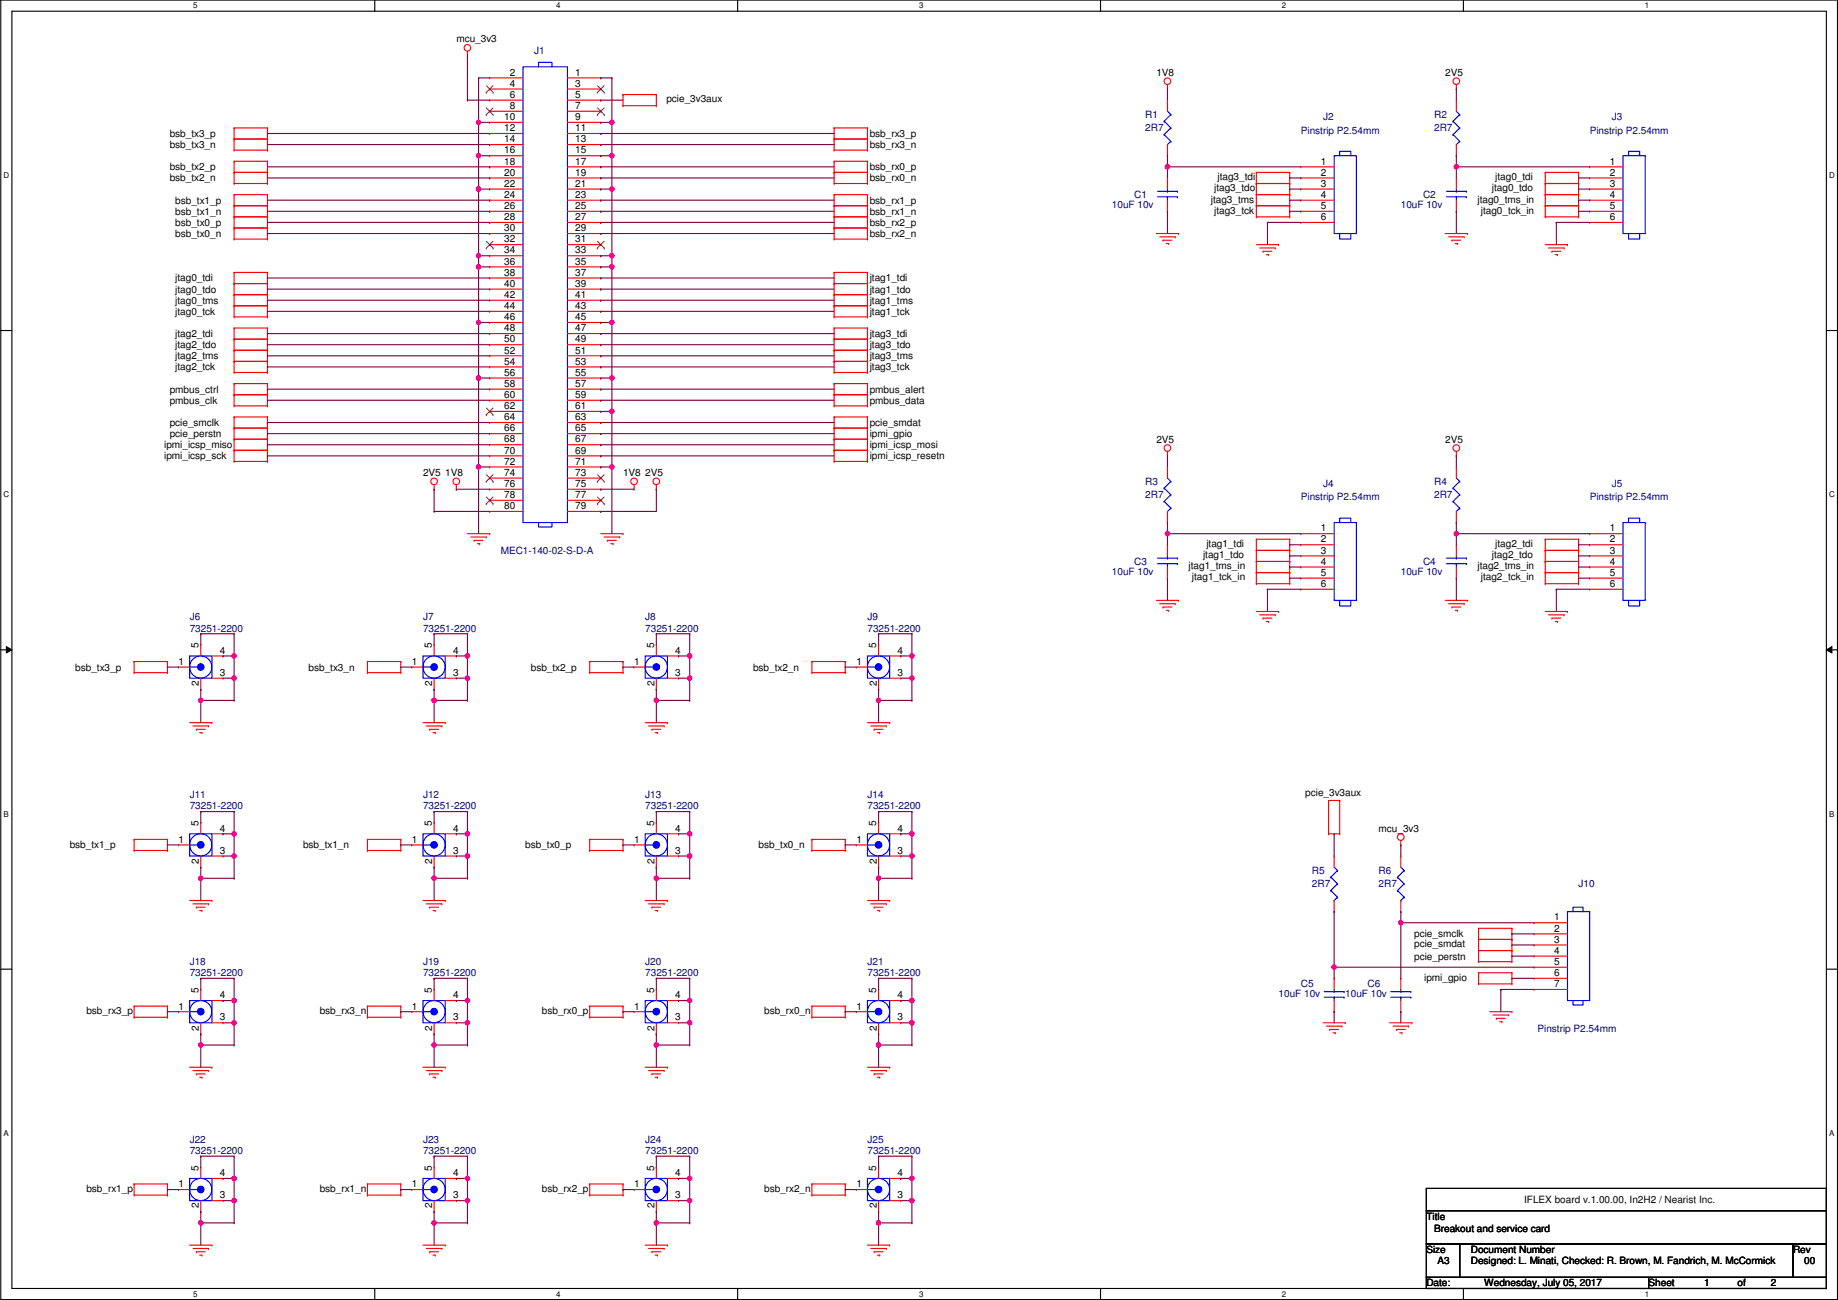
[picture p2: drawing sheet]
<svg xmlns="http://www.w3.org/2000/svg" width="420mm" height="297mm" viewBox="0 0 420 297" stroke-linecap="round" stroke-linejoin="round" font-family="sans-serif">
<defs><g id="words">
<g font-size="2.3">
<text x="104.3" y="9.7">mcu_3v3</text>
<text x="116.5" y="17.3">2</text>
<text x="131.5" y="17.3">1</text>
<text x="264.3" y="17.3">1V8</text>
<text x="330.4" y="17.3">2V5</text>
<text x="116.5" y="19.8">4</text>
<text x="116.5" y="22.4">6</text>
<text x="131.5" y="19.8">3</text>
<text x="131.5" y="22.4">5</text>
<text x="152.3" y="23.4">pcie_3v3aux</text>
<text x="115.2" y="27.4">10</text>
<text x="115.2" y="30">12</text>
<text x="116.5" y="24.9">8</text>
<text x="131.5" y="24.9">7</text>
<text x="131.5" y="27.4">9</text>
<text x="131.5" y="30">11</text>
<text x="38.8" y="33.8">bsb_tx3_n</text>
<text x="38.8" y="31.3">bsb_tx3_p</text>
<text x="115.2" y="32.5">14</text>
<text x="115.2" y="35.1">16</text>
<text x="131.5" y="32.5">13</text>
<text x="131.5" y="35.1">15</text>
<text x="198.8" y="33.8">bsb_rx3_n</text>
<text x="198.8" y="31.3">bsb_rx3_p</text>
<text x="38.8" y="38.9">bsb_tx2_p</text>
<text x="38.8" y="41.4">bsb_tx2_n</text>
<text x="115.2" y="37.6">18</text>
<text x="115.2" y="40.1">20</text>
<text x="131.5" y="37.6">17</text>
<text x="131.5" y="40.1">19</text>
<text x="198.8" y="38.9">bsb_rx0_p</text>
<text x="198.8" y="41.4">bsb_rx0_n</text>
<text x="278.3" y="41.2">jtag3_tdi</text>
<text x="301.9" y="37.6">1</text>
<text x="301.9" y="40.1">2</text>
<text x="341.8" y="41.2">jtag0_tdi</text>
<text x="368" y="37.6">1</text>
<text x="368" y="40.1">2</text>
<text x="40.1" y="46.5">bsb_tx1_p</text>
<text x="115.2" y="42.7">22</text>
<text x="115.2" y="45.2">24</text>
<text x="115.2" y="47.8">26</text>
<text x="131.5" y="42.7">21</text>
<text x="131.5" y="45.2">23</text>
<text x="131.5" y="47.8">25</text>
<text x="198.8" y="46.5">bsb_rx1_p</text>
<text x="276.8" y="46.3">jtag3_tms</text>
<text x="277.5" y="43.7">jtag3_tdo</text>
<text x="301.9" y="42.7">3</text>
<text x="301.9" y="45.2">4</text>
<text x="301.9" y="47.8">5</text>
<text x="337.7" y="46.3">jtag0_tms_in</text>
<text x="341" y="43.7">jtag0_tdo</text>
<text x="368" y="42.7">3</text>
<text x="368" y="45.2">4</text>
<text x="368" y="47.8">5</text>
<text x="40.1" y="49.1">bsb_tx1_n</text>
<text x="40.1" y="51.6">bsb_tx0_p</text>
<text x="115.2" y="50.3">28</text>
<text x="115.2" y="52.8">30</text>
<text x="131.5" y="50.3">27</text>
<text x="131.5" y="52.8">29</text>
<text x="198.8" y="51.6">bsb_rx2_p</text>
<text x="198.8" y="49.1">bsb_rx1_n</text>
<text x="277.5" y="48.8">jtag3_tck</text>
<text x="301.9" y="50.3">6</text>
<text x="338.5" y="48.8">jtag0_tck_in</text>
<text x="368" y="50.3">6</text>
<text x="40.1" y="54.1">bsb_tx0_n</text>
<text x="115.2" y="55.4">32</text>
<text x="115.2" y="57.9">34</text>
<text x="131.5" y="55.4">31</text>
<text x="131.5" y="57.9">33</text>
<text x="198.8" y="54.1">bsb_rx2_n</text>
<text x="40.1" y="64.3">jtag0_tdi</text>
<text x="115.2" y="60.5">36</text>
<text x="115.2" y="63">38</text>
<text x="115.2" y="65.5">40</text>
<text x="131.5" y="60.5">35</text>
<text x="131.5" y="63">37</text>
<text x="131.5" y="65.5">39</text>
<text x="198.8" y="64.3">jtag1_tdi</text>
<text x="40.1" y="71.9">jtag0_tck</text>
<text x="40.1" y="69.4">jtag0_tms</text>
<text x="40.1" y="66.8">jtag0_tdo</text>
<text x="115.2" y="68.1">42</text>
<text x="115.2" y="70.6">44</text>
<text x="131.5" y="68.1">41</text>
<text x="131.5" y="70.6">43</text>
<text x="198.8" y="71.9">jtag1_tck</text>
<text x="198.8" y="69.4">jtag1_tms</text>
<text x="198.8" y="66.8">jtag1_tdo</text>
<text x="40.1" y="77">jtag2_tdi</text>
<text x="115.2" y="73.2">46</text>
<text x="115.2" y="75.7">48</text>
<text x="131.5" y="73.2">45</text>
<text x="131.5" y="75.7">47</text>
<text x="198.8" y="77">jtag3_tdi</text>
<text x="40.1" y="82.1">jtag2_tms</text>
<text x="40.1" y="79.5">jtag2_tdo</text>
<text x="115.2" y="78.2">50</text>
<text x="115.2" y="80.8">52</text>
<text x="115.2" y="83.3">54</text>
<text x="131.5" y="78.2">49</text>
<text x="131.5" y="80.8">51</text>
<text x="131.5" y="83.3">53</text>
<text x="198.8" y="82.1">jtag3_tms</text>
<text x="198.8" y="79.5">jtag3_tdo</text>
<text x="38.8" y="89.7">pmbus_ctrl</text>
<text x="40.1" y="84.6">jtag2_tck</text>
<text x="115.2" y="85.9">56</text>
<text x="115.2" y="88.4">58</text>
<text x="131.5" y="85.9">55</text>
<text x="131.5" y="88.4">57</text>
<text x="198.8" y="89.7">pmbus_alert</text>
<text x="198.8" y="84.6">jtag3_tck</text>
<text x="38.8" y="92.2">pmbus_clk</text>
<text x="115.2" y="90.9">60</text>
<text x="115.2" y="93.5">62</text>
<text x="131.5" y="90.9">59</text>
<text x="131.5" y="93.5">61</text>
<text x="198.8" y="92.2">pmbus_data</text>
<text x="38.8" y="99.9">pcie_perstn</text>
<text x="38.8" y="97.3">pcie_smclk</text>
<text x="115.2" y="96">64</text>
<text x="115.2" y="98.6">66</text>
<text x="115.2" y="101.1">68</text>
<text x="131.5" y="96">63</text>
<text x="131.5" y="98.6">65</text>
<text x="131.5" y="101.1">67</text>
<text x="198.8" y="99.9">ipmi_gpio</text>
<text x="198.8" y="97.3">pcie_smdat</text>
<text x="264.3" y="101.1">2V5</text>
<text x="330.4" y="101.1">2V5</text>
<text x="37.5" y="104.9">ipmi_icsp_sck</text>
<text x="37.5" y="102.4">ipmi_icsp_miso</text>
<text x="115.2" y="103.6">70</text>
<text x="115.2" y="106.2">72</text>
<text x="131.5" y="103.6">69</text>
<text x="131.5" y="106.2">71</text>
<text x="198.8" y="104.9">ipmi_icsp_resetn</text>
<text x="198.8" y="102.4">ipmi_icsp_mosi</text>
<text x="96.7" y="108.8">2V5</text>
<text x="101.8" y="108.8">1V8</text>
<text x="115.2" y="108.7">74</text>
<text x="115.2" y="111.3">76</text>
<text x="115.2" y="113.8">78</text>
<text x="131.5" y="108.7">73</text>
<text x="131.5" y="111.3">75</text>
<text x="131.5" y="113.8">77</text>
<text x="142.4" y="108.8">1V8</text>
<text x="147.5" y="108.8">2V5</text>
<text x="115.2" y="116.3">80</text>
<text x="131.5" y="116.3">79</text>
<text x="275.8" y="125">jtag1_tdi</text>
<text x="301.9" y="121.4">1</text>
<text x="301.9" y="124">2</text>
<text x="341.8" y="125">jtag2_tdi</text>
<text x="368" y="121.4">1</text>
<text x="368" y="124">2</text>
<text x="271.7" y="130.1">jtag1_tms_in</text>
<text x="275" y="127.6">jtag1_tdo</text>
<text x="301.9" y="126.5">3</text>
<text x="301.9" y="129">4</text>
<text x="301.9" y="131.6">5</text>
<text x="337.7" y="130.1">jtag2_tms_in</text>
<text x="341" y="127.6">jtag2_tdo</text>
<text x="368" y="126.5">3</text>
<text x="368" y="129">4</text>
<text x="368" y="131.6">5</text>
<text x="272.5" y="132.6">jtag1_tck_in</text>
<text x="301.9" y="134.1">6</text>
<text x="338.5" y="132.6">jtag2_tck_in</text>
<text x="368" y="134.1">6</text>
<text x="45.4" y="148.1" transform="rotate(-90 45.4 148.1)">5</text>
<text x="50.2" y="149.4">4</text>
<text x="98.7" y="148.1" transform="rotate(-90 98.7 148.1)">5</text>
<text x="103.6" y="149.4">4</text>
<text x="149.5" y="148.1" transform="rotate(-90 149.5 148.1)">5</text>
<text x="154.4" y="149.4">4</text>
<text x="200.3" y="148.1" transform="rotate(-90 200.3 148.1)">5</text>
<text x="205.2" y="149.4">4</text>
<text x="17.2" y="153.2">bsb_tx3_p</text>
<text x="40.8" y="151.9">1</text>
<text x="50.2" y="154.4">3</text>
<text x="70.5" y="153.2">bsb_tx3_n</text>
<text x="94.2" y="151.9">1</text>
<text x="103.6" y="154.4">3</text>
<text x="121.3" y="153.2">bsb_tx2_p</text>
<text x="145" y="151.9">1</text>
<text x="154.4" y="154.4">3</text>
<text x="172.1" y="153.2">bsb_tx2_n</text>
<text x="195.8" y="151.9">1</text>
<text x="205.2" y="154.4">3</text>
<text x="45.5" y="156.7" transform="rotate(-90 45.5 156.7)">2</text>
<text x="98.8" y="156.7" transform="rotate(-90 98.8 156.7)">2</text>
<text x="149.6" y="156.7" transform="rotate(-90 149.6 156.7)">2</text>
<text x="200.4" y="156.7" transform="rotate(-90 200.4 156.7)">2</text>
<text x="298.4" y="181.9">pcie_3v3aux</text>
<text x="45.4" y="188.7" transform="rotate(-90 45.4 188.7)">5</text>
<text x="50.2" y="190">4</text>
<text x="98.7" y="188.7" transform="rotate(-90 98.7 188.7)">5</text>
<text x="103.6" y="190">4</text>
<text x="149.5" y="188.7" transform="rotate(-90 149.5 188.7)">5</text>
<text x="154.4" y="190">4</text>
<text x="200.3" y="188.7" transform="rotate(-90 200.3 188.7)">5</text>
<text x="205.2" y="190">4</text>
<text x="315.1" y="190">mcu_3v3</text>
<text x="15.9" y="193.8">bsb_tx1_p</text>
<text x="40.8" y="192.6">1</text>
<text x="45.5" y="197.4" transform="rotate(-90 45.5 197.4)">2</text>
<text x="50.2" y="195.1">3</text>
<text x="69.3" y="193.8">bsb_tx1_n</text>
<text x="94.2" y="192.6">1</text>
<text x="98.8" y="197.4" transform="rotate(-90 98.8 197.4)">2</text>
<text x="103.6" y="195.1">3</text>
<text x="120.1" y="193.8">bsb_tx0_p</text>
<text x="145" y="192.6">1</text>
<text x="149.6" y="197.4" transform="rotate(-90 149.6 197.4)">2</text>
<text x="154.4" y="195.1">3</text>
<text x="173.4" y="193.8">bsb_tx0_n</text>
<text x="195.8" y="192.6">1</text>
<text x="200.4" y="197.4" transform="rotate(-90 200.4 197.4)">2</text>
<text x="205.2" y="195.1">3</text>
<text x="323.3" y="214.2">pcie_smclk</text>
<text x="355.3" y="210.3">1</text>
<text x="355.3" y="212.9">2</text>
<text x="355.3" y="215.4">3</text>
<text x="323.3" y="216.5">pcie_smdat</text>
<text x="323.3" y="219.2">pcie_perstn</text>
<text x="355.3" y="217.9">4</text>
<text x="355.3" y="220.5">5</text>
<text x="45.4" y="226.8" transform="rotate(-90 45.4 226.8)">5</text>
<text x="98.7" y="226.8" transform="rotate(-90 98.7 226.8)">5</text>
<text x="149.5" y="226.8" transform="rotate(-90 149.5 226.8)">5</text>
<text x="200.3" y="226.8" transform="rotate(-90 200.3 226.8)">5</text>
<text x="325.6" y="224.1">ipmi_gpio</text>
<text x="355.3" y="223">6</text>
<text x="355.3" y="225.6">7</text>
<text x="19.7" y="231.7">bsb_rx3_p</text>
<text x="40.8" y="230.7">1</text>
<text x="50.2" y="233.2">3</text>
<text x="50.2" y="228.1">4</text>
<text x="73.1" y="231.7">bsb_rx3_n</text>
<text x="94.2" y="230.7">1</text>
<text x="103.6" y="233.2">3</text>
<text x="103.6" y="228.1">4</text>
<text x="123.9" y="231.7">bsb_rx0_p</text>
<text x="145" y="230.7">1</text>
<text x="154.4" y="233.2">3</text>
<text x="154.4" y="228.1">4</text>
<text x="174.7" y="231.7">bsb_rx0_n</text>
<text x="195.8" y="230.7">1</text>
<text x="205.2" y="233.2">3</text>
<text x="205.2" y="228.1">4</text>
<text x="45.5" y="235.5" transform="rotate(-90 45.5 235.5)">2</text>
<text x="98.8" y="235.5" transform="rotate(-90 98.8 235.5)">2</text>
<text x="149.6" y="235.5" transform="rotate(-90 149.6 235.5)">2</text>
<text x="200.4" y="235.5" transform="rotate(-90 200.4 235.5)">2</text>
<text x="45.4" y="267.5" transform="rotate(-90 45.4 267.5)">5</text>
<text x="50.2" y="268.7">4</text>
<text x="98.7" y="267.5" transform="rotate(-90 98.7 267.5)">5</text>
<text x="103.6" y="268.7">4</text>
<text x="149.5" y="267.5" transform="rotate(-90 149.5 267.5)">5</text>
<text x="154.4" y="268.7">4</text>
<text x="200.3" y="267.5" transform="rotate(-90 200.3 267.5)">5</text>
<text x="205.2" y="268.7">4</text>
<text x="19.7" y="272.3">bsb_rx1_p</text>
<text x="40.8" y="271.3">1</text>
<text x="50.2" y="273.8">3</text>
<text x="73.1" y="272.3">bsb_rx1_n</text>
<text x="94.2" y="271.3">1</text>
<text x="103.6" y="273.8">3</text>
<text x="123.9" y="272.3">bsb_rx2_p</text>
<text x="145" y="271.3">1</text>
<text x="154.4" y="273.8">3</text>
<text x="174.7" y="272.3">bsb_rx2_n</text>
<text x="195.8" y="271.3">1</text>
<text x="205.2" y="273.8">3</text>
<text x="348.4" y="274.9">IFLEX board v.1.00.00, In2H2 / Nearist Inc.</text>
<text x="45.5" y="276.1" transform="rotate(-90 45.5 276.1)">2</text>
<text x="98.8" y="276.1" transform="rotate(-90 98.8 276.1)">2</text>
<text x="149.6" y="276.1" transform="rotate(-90 149.6 276.1)">2</text>
<text x="200.4" y="276.1" transform="rotate(-90 200.4 276.1)">2</text>
<text x="326.1" y="278.7">Title</text>
<text x="327.8" y="281.5">Breakout and service card</text>
<text x="326.1" y="286.3">Size</text>
<text x="336.2" y="286.3">Document Number</text>
<text x="409.9" y="286.3">Rev</text>
<text x="326.1" y="293.9">Date:</text>
<text x="328.6" y="288.8">A3</text>
<text x="336.2" y="288.8">Designed: L. Minati, Checked: R. Brown, M. Fandrich, M. McCormick</text>
<text x="339.3" y="293.9">Wednesday, July 05, 2017</text>
<text x="376.9" y="293.9">Sheet</text>
<text x="389.6" y="293.9">1</text>
<text x="397.2" y="293.9">of</text>
<text x="404.8" y="293.9">2</text>
<text x="412.4" y="288.8">00</text>
</g>
<g font-size="2.3" fill="#000080">
<text x="122.1" y="12.2">J1</text>
<text x="261.8" y="27">R1</text>
<text x="302.4" y="27.5">J2</text>
<text x="327.8" y="27">R2</text>
<text x="368.5" y="27.5">J3</text>
<text x="261.8" y="30">2R7</text>
<text x="297.4" y="30.5">Pinstrip P2.54mm</text>
<text x="327.8" y="30">2R7</text>
<text x="363.4" y="30.5">Pinstrip P2.54mm</text>
<text x="254.2" y="47.5">10uF 10v</text>
<text x="259.3" y="45.3">C1</text>
<text x="320.2" y="47.5">10uF 10v</text>
<text x="325.3" y="45.3">C2</text>
<text x="261.8" y="110.8">R3</text>
<text x="261.8" y="113.8">2R7</text>
<text x="302.4" y="111.3">J4</text>
<text x="327.8" y="110.8">R4</text>
<text x="327.8" y="113.8">2R7</text>
<text x="368.5" y="111.3">J5</text>
<text x="297.4" y="114.3">Pinstrip P2.54mm</text>
<text x="363.4" y="114.3">Pinstrip P2.54mm</text>
<text x="114.5" y="126.5">MEC1-140-02-S-D-A</text>
<text x="254.2" y="131.4">10uF 10v</text>
<text x="259.3" y="129.1">C3</text>
<text x="320.2" y="131.4">10uF 10v</text>
<text x="325.3" y="129.1">C4</text>
<text x="43.4" y="141.8">J6</text>
<text x="96.7" y="141.8">J7</text>
<text x="147.5" y="141.8">J8</text>
<text x="198.3" y="141.8">J9</text>
<text x="43.4" y="144.3">73251-2200</text>
<text x="96.7" y="144.3">73251-2200</text>
<text x="147.5" y="144.3">73251-2200</text>
<text x="198.3" y="144.3">73251-2200</text>
<text x="43.4" y="182.4">J11</text>
<text x="43.4" y="185">73251-2200</text>
<text x="96.7" y="182.4">J12</text>
<text x="96.7" y="185">73251-2200</text>
<text x="147.5" y="182.4">J13</text>
<text x="147.5" y="185">73251-2200</text>
<text x="198.3" y="182.4">J14</text>
<text x="198.3" y="185">73251-2200</text>
<text x="299.9" y="199.7">R5</text>
<text x="299.9" y="202.7">2R7</text>
<text x="315.1" y="199.7">R6</text>
<text x="315.1" y="202.7">2R7</text>
<text x="360.9" y="202.7">J10</text>
<text x="43.4" y="220.5">J18</text>
<text x="96.7" y="220.5">J19</text>
<text x="147.5" y="220.5">J20</text>
<text x="198.3" y="220.5">J21</text>
<text x="43.4" y="223.1">73251-2200</text>
<text x="96.7" y="223.1">73251-2200</text>
<text x="147.5" y="223.1">73251-2200</text>
<text x="198.3" y="223.1">73251-2200</text>
<text x="292.3" y="227.9">10uF 10v</text>
<text x="297.4" y="225.6">C5</text>
<text x="307.5" y="227.9">10uF 10v</text>
<text x="312.6" y="225.6">C6</text>
<text x="351.5" y="235.8">Pinstrip P2.54mm</text>
<text x="43.4" y="261.2">J22</text>
<text x="43.4" y="263.7">73251-2200</text>
<text x="96.7" y="261.2">J23</text>
<text x="96.7" y="263.7">73251-2200</text>
<text x="147.5" y="261.2">J24</text>
<text x="147.5" y="263.7">73251-2200</text>
<text x="198.3" y="261.2">J25</text>
<text x="198.3" y="263.7">73251-2200</text>
</g>
<g font-size="1.8">
<text x="44.2" y="1.9">5</text>
<text x="127.1" y="1.9">4</text>
<text x="210.1" y="1.9">3</text>
<text x="293" y="1.9">2</text>
<text x="376" y="1.9">1</text>
<text x=".8" y="40.7">D</text>
<text x="418.1" y="40.7">D</text>
<text x=".8" y="113.6">C</text>
<text x="418.1" y="113.6">C</text>
<text x=".8" y="186.6">B</text>
<text x="418.1" y="186.6">B</text>
<text x=".8" y="259.5">A</text>
<text x="418.1" y="259.5">A</text>
<text x="44.2" y="296.3">5</text>
<text x="127.1" y="296.3">4</text>
<text x="210.1" y="296.3">3</text>
<text x="293" y="296.3">2</text>
<text x="376" y="296.3">1</text>
</g>
</g></defs>
<path d="M.2 0h419.8v296.9h-419.8zM2.7 2.6h414.8v291.8h-414.8z" fill="none" stroke="#000" stroke-width=".25"/>
<g fill="#fff">
<path d="M44.2 .3h1v2h-1z"/>
<path d="M44.2 294.7h1v2h-1z"/>
</g>
<path d="M85.7 0v2.6M85.7 294.4v2.5" fill="none" stroke="#000" stroke-width=".25"/>
<g fill="#fff">
<path d="M127.1 .3h1v2h-1z"/>
<path d="M127.1 294.7h1v2h-1z"/>
</g>
<path d="M168.6 0v2.6M168.6 294.4v2.5" fill="none" stroke="#000" stroke-width=".25"/>
<g fill="#fff">
<path d="M210.1 .3h1v2h-1z"/>
<path d="M210.1 294.7h1v2h-1z"/>
</g>
<path d="M251.6 0v2.6M251.6 294.4v2.5" fill="none" stroke="#000" stroke-width=".25"/>
<g fill="#fff">
<path d="M293 .3h1v2h-1z"/>
<path d="M293 294.7h1v2h-1z"/>
</g>
<path d="M334.5 0v2.6M334.5 294.4v2.5" fill="none" stroke="#000" stroke-width=".25"/>
<g fill="#fff">
<path d="M376 .3h1v2h-1z"/>
<path d="M376 294.7h1v2h-1z"/>
<path d="M.8 39h1.3v2.1h-1.3z"/>
<path d="M418.1 39h1.3v2.1h-1.3z"/>
<path d="M.8 112h1.3v2h-1.3z"/>
<path d="M418.1 112h1.3v2h-1.3z"/>
</g>
<path d="M.2 75.5h2.5M417.5 75.5h2.5" fill="none" stroke="#000" stroke-width=".25"/>
<g fill="#fff">
<path d="M.8 185h1.2v2h-1.2z"/>
<path d="M418.1 185h1.2v2h-1.2z"/>
</g>
<path d="M.2 148.5h2.5M417.5 148.5h2.5" fill="none" stroke="#000" stroke-width=".25"/>
<path d="M1.4 147.7l1.3 .8-1.3 .7zM417.5 148.5l1.3-.8v1.5z" fill="#000"/>
<path d="M1.4 147.7l1.3 .8-1.3 .7zM417.5 148.5l1.3-.8v1.5z" fill="none" stroke="#000" stroke-width=".23"/>
<g fill="#fff">
<path d="M.8 257.9h1.2v2h-1.2z"/>
<path d="M418.1 257.9h1.2v2h-1.2z"/>
</g>
<path d="M.2 221.4h2.5M417.5 221.4h2.5M326.1 271.5h91.4v5.1h-91.4zM326.1 276.6h91.4v7.6h-91.4zM326.1 284.2h7.6v7.7h-7.6zM326.1 291.9h50.8v2.5h-50.8zM333.7 284.2h76.2v7.7h-76.2zM376.9 291.9h40.6v2.5h-40.6zM409.9 284.2h7.6v7.7h-7.6z" fill="none" stroke="#000" stroke-width=".25"/>
<g fill="none" stroke="#f00" stroke-width=".25">
<path d="M106.9 12.7h.1M106.9 11.7v1M266.9 19.3v1M332.9 19.3v1M53.5 31.8h.1M53.5 34.3h.1M53.5 36.9h.1M53.5 39.4h.1M53.5 29.2h.1M53.5 39.4h7.6M53.5 31.8h7.6M53.5 29.2v5.1"/>
<path d="M53.5 36.9v5M53.5 34.3h7.6M53.5 36.9h7.6M53.5 29.2h7.6M61.1 34.3h.1M61.1 31.8h.1M61.1 39.4h.1M61.1 36.9h.1M61.1 29.2h.1M61.1 29.2v5.1M61.1 36.9v5M142.4 21.6h.1"/>
<path d="M142.4 24.2h.1M142.4 21.6v2.6M142.4 21.6h7.6M142.4 24.2h7.6M150 24.2h.1M150 21.6h.1M150 21.6v2.6M190.7 39.4h.1M190.7 36.9h.1M190.7 34.3h.1M190.7 31.8h.1M190.7 29.2h.1"/>
<path d="M190.7 39.4h7.6M190.7 31.8h7.6M190.7 34.3h7.6M190.7 36.9h7.6M190.7 29.2v5.1M190.7 36.9v5M190.7 29.2h7.6M198.3 36.9h.1M198.3 39.4h.1M198.3 31.8h.1M198.3 34.3h.1M198.3 29.2h.1"/>
<path d="M198.3 29.2v5.1M198.3 36.9v5M266.9 20.3h.1M287.2 39.4h.1M287.2 39.4v10.2M287.2 39.4h7.6M294.8 39.4h.1M294.8 39.4v10.2M332.9 20.3h.1M353.2 39.4h.1M353.2 39.4h7.7M353.2 39.4v10.2"/>
<path d="M360.9 39.4h.1M360.9 39.4v10.2M53.5 41.9h.1M53.5 44.5h.1M53.5 47h.1M53.5 49.6h.1M53.5 52.1h.1M53.5 54.6h.1M53.5 49.6h7.6M53.5 47h7.6M53.5 44.5h7.6M53.5 41.9h7.6"/>
<path d="M53.5 44.5v10.1M53.5 52.1h7.6M53.5 54.6h7.6M61.1 41.9h.1M61.1 47h.1M61.1 44.5h.1M61.1 49.6h.1M61.1 52.1h.1M61.1 54.6h.1M61.1 44.5v10.1M190.7 52.1h.1M190.7 49.6h.1"/>
<path d="M190.7 54.6h.1M190.7 47h.1M190.7 44.5h.1M190.7 41.9h.1M190.7 49.6h7.6M190.7 47h7.6M190.7 44.5h7.6M190.7 41.9h7.6M190.7 52.1h7.6M190.7 54.6h7.6M190.7 44.5v10.1M198.3 49.6h.1"/>
<path d="M198.3 52.1h.1M198.3 54.6h.1M198.3 44.5h.1M198.3 47h.1M198.3 41.9h.1M198.3 44.5v10.1M264.3 53.4h5.1M265.1 54.1h3.6M265.9 54.9h.1M265.9 54.9h2M266.6 55.6h.5M267.1 55.6h.1"/>
<path d="M268.7 54.1h.1M269.4 53.4h.1M287.2 49.6h.1M287.2 47h.1M287.2 44.5h.1M287.2 41.9h.1M287.2 49.6h7.6M287.2 47h7.6M287.2 44.5h7.6M287.2 41.9h7.6M287.2 55.9h5.1M288 56.7h3.5"/>
<path d="M288.7 57.4h.1M288.7 57.4h2.1M289.5 58.2h.5M290 58.2h.1M291.5 56.7h.1M292.3 55.9h.1M294.8 47h.1M294.8 49.6h.1M294.8 44.5h.1M294.8 41.9h.1M330.4 53.4h5.1M331.1 54.1h3.6"/>
<path d="M331.9 54.9h.1M331.9 54.9h2M332.7 55.6h.5M333.2 55.6h.1M334.7 54.1h.1M335.5 53.4h.1M353.2 49.6h.1M353.2 47h.1M353.2 44.5h.1M353.2 41.9h.1M353.2 49.6h7.7M353.2 47h7.7"/>
<path d="M353.2 44.5h7.7M353.2 41.9h7.7M353.2 55.9h5.1M354 56.7h3.6M354.8 57.4h.1M354.8 57.4h2M355.5 58.2h.5M356 58.2h.1M357.6 56.7h.1M358.3 55.9h.1M360.9 47h.1M360.9 49.6h.1"/>
<path d="M360.9 44.5h.1M360.9 41.9h.1M53.5 77.5h.1M53.5 75h.1M53.5 69.9h.1M53.5 72.4h.1M53.5 67.3h.1M53.5 64.8h.1M53.5 62.3h.1M53.5 62.3v10.1M53.5 75v10.1M53.5 77.5h7.6"/>
<path d="M53.5 75h7.6M53.5 69.9h7.6M53.5 72.4h7.6M53.5 67.3h7.6M53.5 64.8h7.6M53.5 62.3h7.6M61.1 77.5h.1M61.1 75h.1M61.1 72.4h.1M61.1 69.9h.1M61.1 67.3h.1M61.1 64.8h.1"/>
<path d="M61.1 62.3h.1M61.1 62.3v10.1M61.1 75v10.1M190.7 77.5h.1M190.7 75h.1M190.7 72.4h.1M190.7 69.9h.1M190.7 67.3h.1M190.7 64.8h.1M190.7 62.3h.1M190.7 62.3v10.1M190.7 75v10.1"/>
<path d="M190.7 77.5h7.6M190.7 75h7.6M190.7 69.9h7.6M190.7 72.4h7.6M190.7 67.3h7.6M190.7 64.8h7.6M190.7 62.3h7.6M198.3 77.5h.1M198.3 75h.1M198.3 69.9h.1M198.3 72.4h.1M198.3 67.3h.1"/>
<path d="M198.3 64.8h.1M198.3 62.3h.1M198.3 62.3v10.1M198.3 75v10.1M53.5 97.8h.1M53.5 95.3h.1M53.5 90.2h.1M53.5 92.7h.1M53.5 87.7h.1M53.5 82.6h.1M53.5 85.1h.1M53.5 80h.1"/>
<path d="M53.5 87.7v5M53.5 95.3v10.1M53.5 97.8h7.6M53.5 95.3h7.6M53.5 90.2h7.6M53.5 92.7h7.6M53.5 87.7h7.6M53.5 82.6h7.6M53.5 85.1h7.6M53.5 80h7.6M61.1 97.8h.1M61.1 95.3h.1"/>
<path d="M61.1 92.7h.1M61.1 90.2h.1M61.1 87.7h.1M61.1 85.1h.1M61.1 82.6h.1M61.1 80h.1M61.1 87.7v5M61.1 95.3v10.1M190.7 97.8h.1M190.7 95.3h.1M190.7 92.7h.1M190.7 90.2h.1"/>
<path d="M190.7 87.7h.1M190.7 85.1h.1M190.7 82.6h.1M190.7 80h.1M190.7 87.7v5M190.7 95.3v10.1M190.7 97.8h7.6M190.7 95.3h7.6M190.7 90.2h7.6M190.7 92.7h7.6M190.7 87.7h7.6M190.7 82.6h7.6"/>
<path d="M190.7 85.1h7.6M190.7 80h7.6M198.3 97.8h.1M198.3 95.3h.1M198.3 90.2h.1M198.3 92.7h.1M198.3 87.7h.1M198.3 82.6h.1M198.3 85.1h.1M198.3 80h.1M198.3 87.7v5M198.3 95.3v10.1"/>
<path d="M53.5 100.4h.1M53.5 102.9h.1M53.5 105.4h.1M53.5 100.4h7.6M53.5 102.9h7.6M53.5 105.4h7.6M61.1 100.4h.1M61.1 105.4h.1M61.1 102.9h.1M99.2 111.8h.1M99.2 110.8v1M104.3 111.8h.1"/>
<path d="M104.3 110.8v1M145 111.8h.1M145 110.8v1M150 111.8h.1M150 110.8v1M190.7 100.4h.1M190.7 105.4h.1M190.7 102.9h.1M190.7 100.4h7.6M190.7 102.9h7.6M190.7 105.4h7.6M198.3 100.4h.1"/>
<path d="M198.3 102.9h.1M198.3 105.4h.1M266.9 104.2h.1M266.9 103.1v1.1M332.9 104.2h.1M332.9 103.1v1.1M106.9 121.9h5M107.6 122.7h3.6M108.4 123.5h.1M108.4 123.5h2M109.1 124.2h.6M109.7 124.2h.1"/>
<path d="M111.2 122.7h.1M111.9 121.9h.1M137.3 121.9h5.1M138.1 122.7h3.6M138.9 123.5h.1M138.9 123.5h2M139.6 124.2h.5M140.1 124.2h.1M141.7 122.7h.1M142.4 121.9h.1M264.3 137.2h5.1M265.1 137.9h3.6"/>
<path d="M265.9 138.7h.1M265.9 138.7h2M266.6 139.5h.5M267.1 139.5h.1M268.7 137.9h.1M269.4 137.2h.1M287.2 133.4h.1M287.2 130.8h.1M287.2 128.3h.1M287.2 125.8h.1M287.2 123.2h.1M287.2 123.2v10.2"/>
<path d="M287.2 133.4h7.6M287.2 130.8h7.6M287.2 128.3h7.6M287.2 125.8h7.6M287.2 123.2h7.6M287.2 139.7h5.1M292.3 139.7h.1M294.8 130.8h.1M294.8 133.4h.1M294.8 128.3h.1M294.8 125.8h.1M294.8 123.2h.1"/>
<path d="M294.8 123.2v10.2M297.4 121.9h.1M297.4 124.5h.1M297.4 127h.1M297.4 129.6h.1M297.4 132.1h.1M297.4 134.6h.1M297.4 121.9h7.6M297.4 124.5h7.6M297.4 127h7.6M297.4 129.6h7.6M297.4 132.1h7.6"/>
<path d="M297.4 134.6h7.6M330.4 137.2h5.1M331.1 137.9h3.6M331.9 138.7h.1M331.9 138.7h2M332.7 139.5h.5M333.2 139.5h.1M334.7 137.9h.1M335.5 137.2h.1M353.2 133.4h.1M353.2 130.8h.1M353.2 128.3h.1"/>
<path d="M353.2 125.8h.1M353.2 123.2h.1M353.2 123.2v10.2M353.2 133.4h7.7M353.2 130.8h7.7M353.2 128.3h7.7M353.2 125.8h7.7M353.2 123.2h7.7M353.2 139.7h5.1M358.3 139.7h.1M360.9 130.8h.1M360.9 133.4h.1"/>
<path d="M360.9 128.3h.1M360.9 125.8h.1M360.9 123.2h.1M360.9 123.2v10.2M30.7 151.2h.1M30.7 153.7h.1M30.7 151.2v2.5M30.7 151.2h7.6M30.7 153.7h7.6M38.3 153.7h.1M38.3 151.2h.1M38.3 151.2v2.5"/>
<path d="M84 151.2h.1M84 153.7h.1M84 151.2v2.5M84 151.2h7.6M84 153.7h7.6M91.6 153.7h.1M91.6 151.2h.1M91.6 151.2v2.5M134.8 151.2h.1M134.8 153.7h.1M134.8 151.2v2.5M134.8 151.2h7.6"/>
<path d="M134.8 153.7h7.6M142.4 153.7h.1M142.4 151.2h.1M142.4 151.2v2.5M185.6 151.2h.1M185.6 153.7h.1M185.6 151.2v2.5M185.6 151.2h7.6M185.6 153.7h7.6M193.2 153.7h.1M193.2 151.2h.1M193.2 151.2v2.5"/>
<path d="M288 140.5h3.5M288.7 141.2h.1M288.7 141.2h2.1M289.5 142h.5M290 142h.1M291.5 140.5h.1M354 140.5h3.6M354.8 141.2h.1M354.8 141.2h2M355.5 142h.5M356 142h.1M357.6 140.5h.1"/>
<path d="M43.4 165.1h5M44.1 165.9h3.6M44.9 166.6h.1M44.9 166.6h2M45.6 167.4h.6M46.2 167.4h.1M47.7 165.9h.1M48.4 165.1h.1M96.7 165.1h5.1M97.5 165.9h3.5M98.2 166.6h.1M98.2 166.6h2.1"/>
<path d="M99 167.4h.5M99.5 167.4h.1M101 165.9h.1M101.8 165.1h.1M147.5 165.1h5.1M148.3 165.9h3.5M149 166.6h.1M149 166.6h2.1M149.8 167.4h.5M150.3 167.4h.1M151.8 165.9h.1M152.6 165.1h.1"/>
<path d="M198.3 165.1h5.1M199.1 165.9h3.5M199.8 166.6h.1M199.8 166.6h2.1M200.6 167.4h.5M201.1 167.4h.1M202.6 165.9h.1M203.4 165.1h.1M30.7 191.8h.1M30.7 194.3h.1M30.7 191.8h7.6M30.7 194.3h7.6"/>
<path d="M30.7 191.8v2.5M38.3 194.3h.1M38.3 191.8h.1M38.3 191.8v2.5M84 191.8h.1M84 194.3h.1M84 191.8h7.6M84 194.3h7.6M84 191.8v2.5M91.6 194.3h.1M91.6 191.8h.1M91.6 191.8v2.5"/>
<path d="M134.8 191.8h.1M134.8 194.3h.1M134.8 191.8h7.6M134.8 194.3h7.6M134.8 191.8v2.5M142.4 194.3h.1M142.4 191.8h.1M142.4 191.8v2.5M185.6 191.8h.1M185.6 194.3h.1M185.6 191.8h7.6M185.6 191.8v2.5"/>
<path d="M185.6 194.3h7.6M193.2 194.3h.1M193.2 191.8h.1M193.2 191.8v2.5M303.7 190.5h.1M303.7 182.9h.1M303.7 182.9v7.6M303.7 190.5h2.5M303.7 182.9h2.5M306.2 190.5h.1M306.2 182.9h.1M306.2 182.9v7.6"/>
<path d="M320.2 193.1h.1M320.2 192v1.1M43.4 205.8h5M44.1 206.5h3.6M44.9 207.3h.1M44.9 207.3h2M45.6 208h.6M46.2 208h.1M47.7 206.5h.1M48.4 205.8h.1M96.7 205.8h5.1M97.5 206.5h3.5"/>
<path d="M98.2 207.3h.1M98.2 207.3h2.1M99 208h.5M99.5 208h.1M101 206.5h.1M101.8 205.8h.1M147.5 205.8h5.1M148.3 206.5h3.5M149 207.3h.1M149 207.3h2.1M149.8 208h.5M150.3 208h.1"/>
<path d="M151.8 206.5h.1M152.6 205.8h.1M198.3 205.8h5.1M199.1 206.5h3.5M199.8 207.3h.1M199.8 207.3h2.1M200.6 208h.5M201.1 208h.1M202.6 206.5h.1M203.4 205.8h.1M338 212.1h.1M338 214.7h.1"/>
<path d="M338 217.2h.1M338 219.7h.1M338 212.1h7.6M338 212.1v7.6M338 214.7h7.6M338 217.2h7.6M338 219.7h7.6M345.6 214.7h.1M345.6 212.1h.1M345.6 217.2h.1M345.6 219.7h.1M345.6 212.1v7.6"/>
<path d="M30.7 232.4h.1M30.7 229.9h.1M30.7 229.9v2.5M30.7 232.4h7.6M30.7 229.9h7.6M38.3 229.9h.1M38.3 232.4h.1M38.3 229.9v2.5M84 232.4h.1M84 229.9h.1M84 229.9v2.5M84 232.4h7.6"/>
<path d="M84 229.9h7.6M91.6 229.9h.1M91.6 232.4h.1M91.6 229.9v2.5M134.8 232.4h.1M134.8 229.9h.1M134.8 229.9v2.5M134.8 232.4h7.6M134.8 229.9h7.6M142.4 229.9h.1M142.4 232.4h.1M142.4 229.9v2.5"/>
<path d="M185.6 232.4h.1M185.6 229.9h.1M185.6 229.9v2.5M185.6 232.4h7.6M185.6 229.9h7.6M193.2 229.9h.1M193.2 232.4h.1M193.2 229.9v2.5M302.4 233.7h5.1M303.2 234.5h3.6M304 235.2h.1M304 235.2h2"/>
<path d="M304.7 236h.5M305.2 236h.1M306.8 234.5h.1M307.5 233.7h.1M317.7 233.7h5.1M318.4 234.5h3.6M319.2 235.2h.1M319.2 235.2h2M320 236h.5M320.5 236h.1M322 234.5h.1M322.8 233.7h.1"/>
<path d="M338 224.8h.1M338 222.3h.1M338 222.3v2.5M338 224.8h7.6M338 222.3h7.6M340.5 231.2h5.1M341.3 231.9h3.6M342.1 232.7h.1M342.1 232.7h2M342.8 233.4h.5M343.3 233.4h.1M344.9 231.9h.1"/>
<path d="M345.6 222.3h.1M345.6 224.8h.1M345.6 231.2h.1M345.6 222.3v2.5M43.4 243.9h5M44.1 244.6h3.6M44.9 245.4h.1M44.9 245.4h2M45.6 246.1h.6M46.2 246.1h.1M47.7 244.6h.1M48.4 243.9h.1"/>
<path d="M96.7 243.9h5.1M97.5 244.6h3.5M98.2 245.4h.1M98.2 245.4h2.1M99 246.1h.5M99.5 246.1h.1M101 244.6h.1M101.8 243.9h.1M147.5 243.9h5.1M148.3 244.6h3.5M149 245.4h.1M149 245.4h2.1"/>
<path d="M149.8 246.1h.5M150.3 246.1h.1M151.8 244.6h.1M152.6 243.9h.1M198.3 243.9h5.1M199.1 244.6h3.5M199.8 245.4h.1M199.8 245.4h2.1M200.6 246.1h.5M201.1 246.1h.1M202.6 244.6h.1M203.4 243.9h.1"/>
<path d="M30.7 273.1h.1M30.7 270.5h.1M30.7 270.5v2.6M30.7 273.1h7.6M30.7 270.5h7.6M38.3 270.5h.1M38.3 273.1h.1M38.3 270.5v2.6M84 273.1h.1M84 270.5h.1M84 270.5v2.6M84 273.1h7.6"/>
<path d="M84 270.5h7.6M91.6 270.5h.1M91.6 273.1h.1M91.6 270.5v2.6M134.8 273.1h.1M134.8 270.5h.1M134.8 270.5v2.6M134.8 273.1h7.6M134.8 270.5h7.6M142.4 270.5h.1M142.4 273.1h.1M142.4 270.5v2.6"/>
<path d="M185.6 273.1h.1M185.6 270.5h.1M185.6 270.5v2.6M185.6 273.1h7.6M185.6 270.5h7.6M193.2 270.5h.1M193.2 273.1h.1M193.2 270.5v2.6M43.4 284.5h5M44.1 285.3h3.6M44.9 286h.1M44.9 286h2"/>
<path d="M45.6 286.8h.6M46.2 286.8h.1M47.7 285.3h.1M48.4 284.5h.1M96.7 284.5h5.1M97.5 285.3h3.5M98.2 286h.1M98.2 286h2.1M99 286.8h.5M99.5 286.8h.1M101 285.3h.1M101.8 284.5h.1"/>
<path d="M147.5 284.5h5.1M148.3 285.3h3.5M149 286h.1M149 286h2.1M149.8 286.8h.5M150.3 286.8h.1M151.8 285.3h.1M152.6 284.5h.1M198.3 284.5h5.1M199.1 285.3h3.5M199.8 286h.1M199.8 286h2.1"/>
<path d="M200.6 286.8h.5M201.1 286.8h.1M202.6 285.3h.1M203.4 284.5h.1"/>
<circle cx="106.8" cy="10.9" r=".76"/>
<circle cx="266.9" cy="18.5" r=".76"/>
<circle cx="332.9" cy="18.5" r=".76"/>
<circle cx="99.2" cy="110" r=".76"/>
<circle cx="104.3" cy="110" r=".76"/>
<circle cx="144.9" cy="110" r=".76"/>
<circle cx="150" cy="110" r=".76"/>
<circle cx="266.9" cy="102.4" r=".76"/>
<circle cx="332.9" cy="102.4" r=".76"/>
<circle cx="320.2" cy="191.3" r=".75"/>
</g>
<path d="M305 119.4h5.1v17.8h-5.1zM306.2 119.4v-1h2.6v1M306.2 137.2v1.3h2.6v-1.3" fill="none" stroke="#00f" stroke-width=".25"/>
<circle cx="45.9" cy="231.1" r=".76" fill="#00f"/>
<g fill="none" stroke="#00f" stroke-width=".25">
<path d="M43.4 228.6h5v5.1h-5zM43.4 231.2h.1M43.4 231.2h1.7"/>
<circle cx="45.9" cy="231.1" r=".76"/>
<circle cx="45.9" cy="231.1" r="2.53"/>
</g>
<path d="M40.8 231.2h.1M40.8 231.2h2.6M45.9 236.2h.1M45.9 226.1h.1M45.9 226.1v2.5M45.9 233.7v2.5M48.4 233.7h2.6M48.4 228.6h2.6M51 233.7h.1M51 228.6h.1" fill="none" stroke="#f00" stroke-width=".25"/>
<circle cx="99.2" cy="152.4" r=".76" fill="#00f"/>
<g fill="none" stroke="#00f" stroke-width=".25">
<path d="M330.6 128.8h4.6M330.6 127.5h4.6M332.9 127.5h.1M332.9 128.8h.1M332.9 127v.5M332.9 128.8v.8M335.2 128.8h.1M335.2 127.5h.1M96.7 149.9h5.1v5.1h-5.1zM96.7 152.4h.1M96.7 152.4h1.8M305 198.1l.7 .8"/>
<path d="M305.7 198.9h.1M305.7 198.9l-1.5 1.5M304.2 200.4h.1M304.2 203.5h.1M304.2 200.4l1.5 1.6M304.2 203.5l1.5 1.5M305 205.8h.1M305.7 202h.1M305.7 205h.1M305.7 202l-1.5 1.5M305.7 205l-.7 .8"/>
<circle cx="99.2" cy="152.4" r=".76"/>
<circle cx="99.2" cy="152.4" r="2.53"/>
</g>
<g fill="none" stroke="#f00" stroke-width=".25">
<path d="M332.9 124.5h.1M332.9 132.1h.1M332.9 124.5v2.5M332.9 129.6v2.5M94.2 152.4h.1M94.2 152.4h2.5M99.2 157.5h.1M99.2 147.3h.1M99.2 147.3v2.6M99.2 155v2.5M101.8 155h2.5M101.8 149.9h2.5"/>
<path d="M104.3 155h.1M104.3 149.9h.1M305 195.6h.1M305 195.6v2.5M305 208.3h.1M305 205.8v2.5"/>
</g>
<circle cx="150" cy="152.4" r=".76" fill="#00f"/>
<g fill="none" stroke="#00f" stroke-width=".25">
<path d="M332.2 27.7h.1M332.2 30.8h.1M332.2 27.7l1.5 1.5M332.2 30.8l1.5 1.5M332.9 33h.1M332.9 25.4l.8 .8M333.7 26.2h.1M333.7 29.2h.1M333.7 32.3h.1M333.7 26.2l-1.5 1.5M333.7 29.2l-1.5 1.6M333.7 32.3l-.8 .7"/>
<path d="M371 35.6h5.1v17.8h-5.1zM372.3 35.6v-1h2.5v1M264.6 45h4.6M264.6 43.7h4.6M266.9 43.7h.1M266.9 45h.1M266.9 43.2v.5M266.9 45v.7M269.2 45h.1M269.2 43.7h.1M372.3 53.4v1.2h2.5v-1.2M264.6 128.8h4.6"/>
<path d="M264.6 127.5h4.6M266.9 127.5h.1M266.9 128.8h.1M266.9 127v.5M266.9 128.8v.8M269.2 128.8h.1M269.2 127.5h.1M147.5 149.9h5.1v5.1h-5.1zM147.5 152.4h.1M147.5 152.4h1.8M320.2 198.1l.8 .8M321 198.9h.1"/>
<path d="M321 198.9l-1.5 1.5M319.5 200.4h.1M319.5 203.5h.1M319.5 200.4l1.5 1.6M319.5 203.5l1.5 1.5M320.2 205.8h.1M321 202h.1M321 205h.1M321 202l-1.5 1.5M321 205l-.8 .8M358.3 208.3h5.1v20.3h-5.1zM359.6 208.3v-1h2.3v1"/>
<path d="M359.6 228.6v1h2.3v-1"/>
<circle cx="150" cy="152.4" r=".76"/>
<circle cx="150" cy="152.4" r="2.53"/>
</g>
<g fill="none" stroke="#f00" stroke-width=".25">
<path d="M332.9 22.9h.1M332.9 35.6h.1M332.9 22.9v2.5M332.9 33v2.6M363.4 38.1h.1M363.4 38.1h7.6M266.9 40.7h.1M266.9 48.3h.1M266.9 40.7v2.5M266.9 45.7v2.6M363.4 40.7h.1M363.4 43.2h.1"/>
<path d="M363.4 45.7h.1M363.4 48.3h.1M363.4 50.8h.1M363.4 40.7h7.6M363.4 43.2h7.6M363.4 45.7h7.6M363.4 48.3h7.6M363.4 50.8h7.6M266.9 124.5h.1M266.9 132.1h.1M266.9 124.5v2.5M266.9 129.6v2.5"/>
<path d="M145 152.4h.1M145 152.4h2.5M150 157.5h.1M150 147.3h.1M150 147.3v2.6M150 155v2.5M152.6 155h2.5M152.6 149.9h2.5M155.1 155h.1M155.1 149.9h.1M320.2 195.6h.1M320.2 195.6v2.5"/>
<path d="M320.2 208.3h.1M320.2 205.8v2.5M350.7 210.8h.1M350.7 213.4h.1M350.7 215.9h.1M350.7 218.5h.1M350.7 210.8h7.6M350.7 213.4h7.6M350.7 215.9h7.6M350.7 218.5h7.6M350.7 221h.1M350.7 223.5h.1"/>
<path d="M350.7 226.1h.1M350.7 221h7.6M350.7 223.5h7.6M350.7 226.1h7.6"/>
</g>
<circle cx="200.8" cy="193" r=".76" fill="#00f"/>
<g fill="none" stroke="#00f" stroke-width=".25">
<path d="M305 35.6h5.1v17.8h-5.1zM306.2 35.6v-1h2.6v1M306.2 53.4v1.2h2.6v-1.2M198.3 190.5h5.1v5.1h-5.1zM198.3 193.1h.1M198.3 193.1h1.8"/>
<circle cx="200.8" cy="193" r=".76"/>
<circle cx="200.8" cy="193" r="2.53"/>
</g>
<g fill="none" stroke="#f00" stroke-width=".25">
<path d="M297.4 38.1h.1M297.4 38.1h7.6M297.4 40.7h.1M297.4 43.2h.1M297.4 45.7h.1M297.4 48.3h.1M297.4 50.8h.1M297.4 40.7h7.6M297.4 43.2h7.6M297.4 45.7h7.6M297.4 48.3h7.6M297.4 50.8h7.6"/>
<path d="M195.8 193.1h.1M195.8 193.1h2.5M200.8 198.1h.1M200.8 188h.1M200.8 188v2.5M200.8 195.6v2.5M203.4 195.6h2.5M203.4 190.5h2.5M205.9 195.6h.1M205.9 190.5h.1"/>
</g>
<circle cx="200.8" cy="271.8" r=".76" fill="#00f"/>
<g fill="none" stroke="#00f" stroke-width=".25">
<path d="M198.3 269.3h5.1v5h-5.1zM198.3 271.8h.1M198.3 271.8h1.8"/>
<circle cx="200.8" cy="271.8" r=".76"/>
<circle cx="200.8" cy="271.8" r="2.53"/>
</g>
<path d="M195.8 271.8h.1M195.8 271.8h2.5M200.8 276.9h.1M200.8 266.7h.1M200.8 266.7v2.6M200.8 274.3v2.6M203.4 274.3h2.5M203.4 269.3h2.5M205.9 274.3h.1M205.9 269.3h.1" fill="none" stroke="#f00" stroke-width=".25"/>
<circle cx="99.2" cy="193" r=".76" fill="#00f"/>
<g fill="none" stroke="#00f" stroke-width=".25">
<path d="M330.6 45h4.6M330.6 43.7h4.6M332.9 43.7h.1M332.9 45h.1M332.9 43.2v.5M332.9 45v.7M335.2 45h.1M335.2 43.7h.1M96.7 190.5h5.1v5.1h-5.1zM96.7 193.1h.1M96.7 193.1h1.8M317.9 227.9h4.6"/>
<path d="M317.9 226.6h4.6M320.2 226.6h.1M320.2 227.9h.1M320.2 226.1v.5M320.2 227.9v.7M322.5 227.9h.1M322.5 226.6h.1"/>
<circle cx="99.2" cy="193" r=".76"/>
<circle cx="99.2" cy="193" r="2.53"/>
</g>
<g fill="none" stroke="#f00" stroke-width=".25">
<path d="M332.9 40.7h.1M332.9 48.3h.1M332.9 40.7v2.5M332.9 45.7v2.6M94.2 193.1h.1M94.2 193.1h2.5M99.2 198.1h.1M99.2 188h.1M99.2 188v2.5M99.2 195.6v2.5M101.8 195.6h2.5M101.8 190.5h2.5"/>
<path d="M104.3 195.6h.1M104.3 190.5h.1M320.2 223.5h.1M320.2 231.2h.1M320.2 223.5v2.6M320.2 228.6v2.6"/>
</g>
<circle cx="99.2" cy="271.8" r=".76" fill="#00f"/>
<g fill="none" stroke="#00f" stroke-width=".25">
<path d="M96.7 269.3h5.1v5h-5.1zM96.7 271.8h.1M96.7 271.8h1.8"/>
<circle cx="99.2" cy="271.8" r=".76"/>
<circle cx="99.2" cy="271.8" r="2.53"/>
</g>
<path d="M94.2 271.8h.1M94.2 271.8h2.5M99.2 276.9h.1M99.2 266.7h.1M99.2 266.7v2.6M99.2 274.3v2.6M101.8 274.3h2.5M101.8 269.3h2.5M104.3 274.3h.1M104.3 269.3h.1" fill="none" stroke="#f00" stroke-width=".25"/>
<circle cx="200.8" cy="231.1" r=".76" fill="#00f"/>
<g fill="none" stroke="#00f" stroke-width=".25">
<path d="M119.6 15.3h10.1v104.1h-10.1zM123.1 15.3v-1.1h3.1v1.1M123.1 119.4v1h3.1v-1M198.3 228.6h5.1v5.1h-5.1zM198.3 231.2h.1M198.3 231.2h1.8"/>
<circle cx="200.8" cy="231.1" r=".76"/>
<circle cx="200.8" cy="231.1" r="2.53"/>
</g>
<g fill="none" stroke="#f00" stroke-width=".25">
<path d="M111.9 17.8h.1M111.9 17.8h7.7M129.7 17.8h7.6M137.3 17.8h.1M111.9 20.3h.1M111.9 22.9h.1M111.9 25.4h.1M111.9 28h.1M111.9 30.5h.1M111.9 33h.1M111.9 35.6h.1M111.9 38.1h.1"/>
<path d="M111.9 20.3h7.7M111.9 22.9h7.7M111.9 25.4h7.7M111.9 28h7.7M111.9 30.5h7.7M111.9 33h7.7M111.9 35.6h7.7M111.9 38.1h7.7M129.7 20.3h7.6M129.7 22.9h7.6M129.7 25.4h7.6M129.7 28h7.6"/>
<path d="M129.7 30.5h7.6M129.7 33h7.6M129.7 35.6h7.6M129.7 38.1h7.6M137.3 20.3h.1M137.3 22.9h.1M137.3 25.4h.1M137.3 28h.1M137.3 30.5h.1M137.3 33h.1M137.3 35.6h.1M137.3 38.1h.1"/>
<path d="M111.9 40.7h.1M111.9 43.2h.1M111.9 45.7h.1M111.9 48.3h.1M111.9 50.8h.1M111.9 53.4h.1M111.9 55.9h.1M111.9 58.4h.1M111.9 40.7h7.7M111.9 43.2h7.7M111.9 45.7h7.7M111.9 48.3h7.7"/>
<path d="M111.9 50.8h7.7M111.9 53.4h7.7M111.9 55.9h7.7M111.9 58.4h7.7M129.7 40.7h7.6M129.7 43.2h7.6M129.7 45.7h7.6M129.7 48.3h7.6M129.7 50.8h7.6M129.7 53.4h7.6M129.7 55.9h7.6M129.7 58.4h7.6"/>
<path d="M137.3 40.7h.1M137.3 43.2h.1M137.3 45.7h.1M137.3 48.3h.1M137.3 50.8h.1M137.3 53.4h.1M137.3 55.9h.1M137.3 58.4h.1M111.9 61h.1M111.9 63.5h.1M111.9 66.1h.1M111.9 68.6h.1"/>
<path d="M111.9 71.1h.1M111.9 73.7h.1M111.9 76.2h.1M111.9 78.8h.1M111.9 61h7.7M111.9 63.5h7.7M111.9 66.1h7.7M111.9 68.6h7.7M111.9 71.1h7.7M111.9 73.7h7.7M111.9 76.2h7.7M111.9 78.8h7.7"/>
<path d="M129.7 61h7.6M129.7 63.5h7.6M129.7 66.1h7.6M129.7 68.6h7.6M129.7 71.1h7.6M129.7 73.7h7.6M129.7 76.2h7.6M129.7 78.8h7.6M137.3 61h.1M137.3 63.5h.1M137.3 66.1h.1M137.3 68.6h.1"/>
<path d="M137.3 71.1h.1M137.3 73.7h.1M137.3 76.2h.1M137.3 78.8h.1M111.9 81.3h.1M111.9 83.8h.1M111.9 86.4h.1M111.9 88.9h.1M111.9 91.5h.1M111.9 94h.1M111.9 96.5h.1M111.9 99.1h.1"/>
<path d="M111.9 81.3h7.7M111.9 83.8h7.7M111.9 86.4h7.7M111.9 88.9h7.7M111.9 91.5h7.7M111.9 94h7.7M111.9 96.5h7.7M111.9 99.1h7.7M129.7 81.3h7.6M129.7 83.8h7.6M129.7 86.4h7.6M129.7 88.9h7.6"/>
<path d="M129.7 91.5h7.6M129.7 94h7.6M129.7 96.5h7.6M129.7 99.1h7.6M137.3 81.3h.1M137.3 83.8h.1M137.3 86.4h.1M137.3 88.9h.1M137.3 91.5h.1M137.3 94h.1M137.3 96.5h.1M137.3 99.1h.1"/>
<path d="M111.9 101.6h.1M111.9 104.2h.1M111.9 106.7h.1M111.9 109.2h.1M111.9 111.8h.1M111.9 114.3h.1M111.9 116.9h.1M111.9 101.6h7.7M111.9 104.2h7.7M111.9 106.7h7.7M111.9 109.2h7.7M111.9 111.8h7.7"/>
<path d="M111.9 114.3h7.7M111.9 116.9h7.7M129.7 101.6h7.6M129.7 104.2h7.6M129.7 106.7h7.6M129.7 109.2h7.6M129.7 111.8h7.6M129.7 114.3h7.6M129.7 116.9h7.6M137.3 101.6h.1M137.3 104.2h.1M137.3 106.7h.1"/>
<path d="M137.3 109.2h.1M137.3 111.8h.1M137.3 114.3h.1M137.3 116.9h.1M195.8 231.2h.1M195.8 231.2h2.5M200.8 236.2h.1M200.8 226.1h.1M200.8 226.1v2.5M200.8 233.7v2.5M203.4 233.7h2.5M203.4 228.6h2.5"/>
<path d="M205.9 233.7h.1M205.9 228.6h.1"/>
</g>
<g fill="none" stroke="#804000" stroke-width=".23">
<path d="M111.2 19.6l1.5 1.5M112.7 19.6l-1.5 1.5M136.6 19.6l1.5 1.5M138.1 19.6l-1.5 1.5M111.2 21.1h.1M111.2 26.2h.1M111.2 24.7l1.5 1.5M112.7 24.7l-1.5 1.5M112.7 21.1h.1M112.7 26.2h.1M136.6 21.1h.1M136.6 26.2h.1"/>
<path d="M136.6 24.7l1.5 1.5M138.1 24.7l-1.5 1.5M138.1 21.1h.1M138.1 26.2h.1M111.2 56.7h.1M111.2 55.1l1.5 1.6M112.7 55.1l-1.5 1.6M112.7 56.7h.1M136.6 56.7h.1M136.6 55.1l1.5 1.6M138.1 55.1l-1.5 1.6M138.1 56.7h.1"/>
<path d="M111.2 94.8h.1M111.2 93.2l1.5 1.6M112.7 93.2l-1.5 1.6M112.7 94.8h.1M111.2 110h.1M111.2 115.1h.1M111.2 108.5l1.5 1.5M111.2 113.6l1.5 1.5M112.7 108.5l-1.5 1.5M112.7 113.6l-1.5 1.5M112.7 110h.1M112.7 115.1h.1"/>
<path d="M136.6 110h.1M136.6 115.1h.1M136.6 108.5l1.5 1.5M136.6 113.6l1.5 1.5M138.1 108.5l-1.5 1.5M138.1 113.6l-1.5 1.5M138.1 110h.1M138.1 115.1h.1"/>
</g>
<circle cx="45.9" cy="152.4" r=".76" fill="#00f"/>
<g fill="none" stroke="#00f" stroke-width=".25">
<path d="M43.4 149.9h5v5.1h-5zM43.4 152.4h.1M43.4 152.4h1.7"/>
<circle cx="45.9" cy="152.4" r=".76"/>
<circle cx="45.9" cy="152.4" r="2.53"/>
</g>
<path d="M40.8 152.4h.1M40.8 152.4h2.6M45.9 157.5h.1M45.9 147.3h.1M45.9 147.3v2.6M45.9 155v2.5M48.4 155h2.6M48.4 149.9h2.6M51 155h.1M51 149.9h.1" fill="none" stroke="#f00" stroke-width=".25"/>
<circle cx="99.2" cy="231.1" r=".76" fill="#00f"/>
<g fill="none" stroke="#00f" stroke-width=".25">
<path d="M96.7 228.6h5.1v5.1h-5.1zM96.7 231.2h.1M96.7 231.2h1.8"/>
<circle cx="99.2" cy="231.1" r=".76"/>
<circle cx="99.2" cy="231.1" r="2.53"/>
</g>
<path d="M94.2 231.2h.1M94.2 231.2h2.5M99.2 236.2h.1M99.2 226.1h.1M99.2 226.1v2.5M99.2 233.7v2.5M101.8 233.7h2.5M101.8 228.6h2.5M104.3 233.7h.1M104.3 228.6h.1" fill="none" stroke="#f00" stroke-width=".25"/>
<circle cx="200.8" cy="152.4" r=".76" fill="#00f"/>
<g fill="none" stroke="#00f" stroke-width=".25">
<path d="M198.3 149.9h5.1v5.1h-5.1zM198.3 152.4h.1M198.3 152.4h1.8"/>
<circle cx="200.8" cy="152.4" r=".76"/>
<circle cx="200.8" cy="152.4" r="2.53"/>
</g>
<path d="M195.8 152.4h.1M195.8 152.4h2.5M200.8 157.5h.1M200.8 147.3h.1M200.8 147.3v2.6M200.8 155v2.5M203.4 155h2.5M203.4 149.9h2.5M205.9 155h.1M205.9 149.9h.1" fill="none" stroke="#f00" stroke-width=".25"/>
<circle cx="150" cy="193" r=".76" fill="#00f"/>
<g fill="none" stroke="#00f" stroke-width=".25">
<path d="M266.1 27.7h.1M266.1 30.8h.1M266.1 27.7l1.5 1.5M266.1 30.8l1.5 1.5M266.9 33h.1M266.9 25.4l.7 .8M267.6 26.2h.1M267.6 29.2h.1M267.6 32.3h.1M267.6 26.2l-1.5 1.5M267.6 29.2l-1.5 1.6M267.6 32.3l-.7 .7"/>
<path d="M147.5 190.5h5.1v5.1h-5.1zM147.5 193.1h.1M147.5 193.1h1.8"/>
<circle cx="150" cy="193" r=".76"/>
<circle cx="150" cy="193" r="2.53"/>
</g>
<g fill="none" stroke="#f00" stroke-width=".25">
<path d="M266.9 22.9h.1M266.9 35.6h.1M266.9 22.9v2.5M266.9 33v2.6M145 193.1h.1M145 193.1h2.5M150 198.1h.1M150 188h.1M150 188v2.5M150 195.6v2.5M152.6 195.6h2.5M152.6 190.5h2.5"/>
<path d="M155.1 195.6h.1M155.1 190.5h.1"/>
</g>
<circle cx="150" cy="271.8" r=".76" fill="#00f"/>
<g fill="none" stroke="#00f" stroke-width=".25">
<path d="M332.2 111.5h.1M332.2 114.6h.1M332.2 111.5l1.5 1.6M332.2 114.6l1.5 1.5M332.9 116.9h.1M332.9 109.2l.8 .8M333.7 110h.1M333.7 113.1h.1M333.7 116.1h.1M333.7 110l-1.5 1.5M333.7 113.1l-1.5 1.5M333.7 116.1l-.8 .8"/>
<path d="M147.5 269.3h5.1v5h-5.1zM147.5 271.8h.1M147.5 271.8h1.8"/>
<circle cx="150" cy="271.8" r=".76"/>
<circle cx="150" cy="271.8" r="2.53"/>
</g>
<g fill="none" stroke="#f00" stroke-width=".25">
<path d="M332.9 106.7h.1M332.9 119.4h.1M332.9 106.7v2.5M332.9 116.9v2.5M145 271.8h.1M145 271.8h2.5M150 276.9h.1M150 266.7h.1M150 266.7v2.6M150 274.3v2.6M152.6 274.3h2.5M152.6 269.3h2.5"/>
<path d="M155.1 274.3h.1M155.1 269.3h.1"/>
</g>
<circle cx="45.9" cy="193" r=".76" fill="#00f"/>
<g fill="none" stroke="#00f" stroke-width=".25">
<path d="M371 119.4h5.1v17.8h-5.1zM372.3 119.4v-1h2.5v1M372.3 137.2v1.3h2.5v-1.3M43.4 190.5h5v5.1h-5zM43.4 193.1h.1M43.4 193.1h1.7"/>
<circle cx="45.9" cy="193" r=".76"/>
<circle cx="45.9" cy="193" r="2.53"/>
</g>
<g fill="none" stroke="#f00" stroke-width=".25">
<path d="M363.4 121.9h.1M363.4 124.5h.1M363.4 127h.1M363.4 129.6h.1M363.4 132.1h.1M363.4 134.6h.1M363.4 121.9h7.6M363.4 124.5h7.6M363.4 127h7.6M363.4 129.6h7.6M363.4 132.1h7.6M363.4 134.6h7.6"/>
<path d="M40.8 193.1h.1M40.8 193.1h2.6M45.9 198.1h.1M45.9 188h.1M45.9 188v2.5M45.9 195.6v2.5M48.4 195.6h2.6M48.4 190.5h2.6M51 195.6h.1M51 190.5h.1"/>
</g>
<circle cx="45.9" cy="271.8" r=".76" fill="#00f"/>
<g fill="none" stroke="#00f" stroke-width=".25">
<path d="M43.4 269.3h5v5h-5zM43.4 271.8h.1M43.4 271.8h1.7"/>
<circle cx="45.9" cy="271.8" r=".76"/>
<circle cx="45.9" cy="271.8" r="2.53"/>
</g>
<path d="M40.8 271.8h.1M40.8 271.8h2.6M45.9 276.9h.1M45.9 266.7h.1M45.9 266.7v2.6M45.9 274.3v2.6M48.4 274.3h2.6M48.4 269.3h2.6M51 274.3h.1M51 269.3h.1" fill="none" stroke="#f00" stroke-width=".25"/>
<circle cx="150" cy="231.1" r=".76" fill="#00f"/>
<g fill="none" stroke="#00f" stroke-width=".25">
<path d="M266.1 111.5h.1M266.1 114.6h.1M266.1 111.5l1.5 1.6M266.1 114.6l1.5 1.5M266.9 116.9h.1M266.9 109.2l.7 .8M267.6 110h.1M267.6 113.1h.1M267.6 116.1h.1M267.6 110l-1.5 1.5M267.6 113.1l-1.5 1.5M267.6 116.1l-.7 .8"/>
<path d="M147.5 228.6h5.1v5.1h-5.1zM147.5 231.2h.1M147.5 231.2h1.8M302.7 227.9h4.6M302.7 226.6h4.6M305 226.6h.1M305 227.9h.1M305 226.1v.5M305 227.9v.7M307.3 227.9h.1M307.3 226.6h.1"/>
<circle cx="150" cy="231.1" r=".76"/>
<circle cx="150" cy="231.1" r="2.53"/>
</g>
<g fill="none" stroke="#f00" stroke-width=".25">
<path d="M266.9 106.7h.1M266.9 119.4h.1M266.9 106.7v2.5M266.9 116.9v2.5M145 231.2h.1M145 231.2h2.5M150 236.2h.1M150 226.1h.1M150 226.1v2.5M150 233.7v2.5M152.6 233.7h2.5M152.6 228.6h2.5"/>
<path d="M155.1 233.7h.1M155.1 228.6h.1M305 223.5h.1M305 231.2h.1M305 223.5v2.6M305 228.6v2.6"/>
</g>
<path d="M266.9 35.6h.1M266.9 38.1h.1M266.9 35.6v5.1M266.9 38.1h30.5" fill="none" stroke="#800040" stroke-width=".25"/>
<circle cx="266.9" cy="38.1" r=".5" fill="#f0f"/>
<circle cx="266.9" cy="38.1" r=".5" fill="none" stroke="#f0f" stroke-width=".25"/>
<g fill="none" stroke="#800040" stroke-width=".25">
<path d="M266.9 20.3h.1M266.9 20.3v2.6M332.9 35.6h.1M332.9 38.1h.1M332.9 35.6v5.1M332.9 38.1h30.5M266.9 48.3h.1M266.9 48.3v5.1M289.7 50.8h.1M289.7 50.8v5.1M289.7 50.8h7.7M294.8 40.7h.1"/>
<path d="M294.8 43.2h.1M294.8 45.7h.1M294.8 48.3h.1M294.8 40.7h2.6M294.8 43.2h2.6M294.8 45.7h2.6M294.8 48.3h2.6"/>
</g>
<circle cx="332.9" cy="38.1" r=".5" fill="#f0f"/>
<circle cx="332.9" cy="38.1" r=".5" fill="none" stroke="#f0f" stroke-width=".25"/>
<g fill="none" stroke="#800040" stroke-width=".25">
<path d="M332.9 20.3h.1M332.9 20.3v2.6M332.9 48.3h.1M332.9 48.3v5.1M355.8 50.8h.1M355.8 50.8v5.1M355.8 50.8h7.6M360.9 40.7h.1M360.9 43.2h.1M360.9 45.7h.1M360.9 48.3h.1M360.9 40.7h2.5"/>
<path d="M360.9 43.2h2.5M360.9 45.7h2.5M360.9 48.3h2.5M266.9 119.4h.1M266.9 119.4v2.5M266.9 121.9h.1M266.9 121.9h30.5"/>
</g>
<circle cx="266.9" cy="121.9" r=".5" fill="#f0f"/>
<circle cx="266.9" cy="121.9" r=".5" fill="none" stroke="#f0f" stroke-width=".25"/>
<g fill="none" stroke="#800040" stroke-width=".25">
<path d="M266.9 104.2h.1M266.9 104.2v2.5M332.9 119.4h.1M332.9 119.4v2.5M266.9 121.9h.1M266.9 132.1h.1M266.9 121.9v2.6M266.9 132.1v5.1M289.7 134.6h.1M289.7 134.6v5.1M289.7 134.6h7.7M294.8 124.5h.1"/>
<path d="M294.8 127h.1M294.8 129.6h.1M294.8 132.1h.1M294.8 124.5h2.6M294.8 127h2.6M294.8 129.6h2.6M294.8 132.1h2.6M332.9 121.9h.1M332.9 121.9h30.5"/>
</g>
<circle cx="332.9" cy="121.9" r=".5" fill="#f0f"/>
<circle cx="332.9" cy="121.9" r=".5" fill="none" stroke="#f0f" stroke-width=".25"/>
<g fill="none" stroke="#800040" stroke-width=".25">
<path d="M332.9 104.2h.1M332.9 104.2v2.5M332.9 121.9h.1M332.9 132.1h.1M332.9 121.9v2.6M332.9 132.1v5.1M355.8 134.6h.1M355.8 134.6v5.1M355.8 134.6h7.6M360.9 124.5h.1M360.9 127h.1M360.9 129.6h.1"/>
<path d="M360.9 132.1h.1M360.9 124.5h2.5M360.9 127h2.5M360.9 129.6h2.5M360.9 132.1h2.5M320.2 210.8h.1M320.2 210.8h30.5"/>
</g>
<circle cx="320.2" cy="210.8" r=".5" fill="#f0f"/>
<circle cx="320.2" cy="210.8" r=".5" fill="none" stroke="#f0f" stroke-width=".25"/>
<g fill="none" stroke="#800040" stroke-width=".25">
<path d="M320.2 193.1h.1M320.2 193.1v2.5M305 208.3h.1M305 208.3v12.7M320.2 208.3h.1M320.2 210.8h.1M320.2 208.3v15.2M345.6 218.5h.1M345.6 215.9h.1M345.6 213.4h.1M345.6 218.5h5.1M345.6 215.9h5.1"/>
<path d="M345.6 213.4h5.1M305 221h.1M305 221h45.7M320.2 231.2h.1M320.2 231.2v2.5M343.1 226.1h.1M343.1 226.1v5.1M343.1 226.1h7.6M345.6 223.5h.1M345.6 223.5h5.1"/>
</g>
<circle cx="305" cy="221" r=".5" fill="#f0f"/>
<circle cx="305" cy="221" r=".5" fill="none" stroke="#f0f" stroke-width=".25"/>
<g fill="none" stroke="#800040" stroke-width=".25">
<path d="M38.3 152.4h.1M38.3 152.4h2.5M51 149.9h.1M51 149.9h2.5M53.5 144.8h.1M53.5 155h.1M53.5 144.8v10.2M305 190.5h.1M305 190.5v5.1M305 221h.1M305 231.2h.1M305 221v2.5"/>
<path d="M305 231.2v2.5"/>
</g>
<circle cx="53.5" cy="149.9" r=".5" fill="#f0f"/>
<circle cx="53.5" cy="149.9" r=".5" fill="none" stroke="#f0f" stroke-width=".25"/>
<circle cx="53.5" cy="154.9" r=".5" fill="#f0f"/>
<circle cx="53.5" cy="154.9" r=".5" fill="none" stroke="#f0f" stroke-width=".25"/>
<path d="M45.9 144.8h.1M45.9 157.5h.1M45.9 144.8h7.6M45.9 144.8v2.5M45.9 157.5v2.5M45.9 160h.1M45.9 160h7.6" fill="none" stroke="#800040" stroke-width=".25"/>
<circle cx="45.9" cy="160" r=".5" fill="#f0f"/>
<circle cx="45.9" cy="160" r=".5" fill="none" stroke="#f0f" stroke-width=".25"/>
<path d="M91.6 152.4h.1M91.6 152.4h2.6M104.3 149.9h.1M104.3 149.9h2.6M106.9 144.8h.1M106.9 155h.1M106.9 144.8v10.2M45.9 160h.1M45.9 160v5.1" fill="none" stroke="#800040" stroke-width=".25"/>
<circle cx="106.8" cy="149.9" r=".5" fill="#f0f"/>
<circle cx="106.8" cy="149.9" r=".5" fill="none" stroke="#f0f" stroke-width=".25"/>
<circle cx="106.8" cy="154.9" r=".5" fill="#f0f"/>
<circle cx="106.8" cy="154.9" r=".5" fill="none" stroke="#f0f" stroke-width=".25"/>
<path d="M99.2 144.8h.1M99.2 144.8h7.7M99.2 144.8v2.5M99.2 160h.1M99.2 160h7.7" fill="none" stroke="#800040" stroke-width=".25"/>
<circle cx="99.2" cy="160" r=".5" fill="#f0f"/>
<circle cx="99.2" cy="160" r=".5" fill="none" stroke="#f0f" stroke-width=".25"/>
<path d="M99.2 157.5h.1M99.2 157.5v7.6M142.4 152.4h.1M142.4 152.4h2.6M155.1 149.9h.1M155.1 149.9h2.6M157.7 144.8h.1M157.7 155h.1M157.7 144.8v10.2M99.2 160h.1" fill="none" stroke="#800040" stroke-width=".25"/>
<circle cx="157.6" cy="149.9" r=".5" fill="#f0f"/>
<circle cx="157.6" cy="149.9" r=".5" fill="none" stroke="#f0f" stroke-width=".25"/>
<circle cx="157.6" cy="154.9" r=".5" fill="#f0f"/>
<circle cx="157.6" cy="154.9" r=".5" fill="none" stroke="#f0f" stroke-width=".25"/>
<path d="M150 144.8h.1M150 144.8h7.7M150 144.8v2.5M150 160h.1M150 160h7.7" fill="none" stroke="#800040" stroke-width=".25"/>
<circle cx="150" cy="160" r=".5" fill="#f0f"/>
<circle cx="150" cy="160" r=".5" fill="none" stroke="#f0f" stroke-width=".25"/>
<path d="M150 157.5h.1M150 157.5v7.6M193.2 152.4h.1M193.2 152.4h2.6M205.9 149.9h.1M205.9 149.9h2.6M208.5 144.8h.1M208.5 155h.1M208.5 144.8v10.2M150 160h.1" fill="none" stroke="#800040" stroke-width=".25"/>
<circle cx="208.4" cy="149.9" r=".5" fill="#f0f"/>
<circle cx="208.4" cy="149.9" r=".5" fill="none" stroke="#f0f" stroke-width=".25"/>
<circle cx="208.4" cy="154.9" r=".5" fill="#f0f"/>
<circle cx="208.4" cy="154.9" r=".5" fill="none" stroke="#f0f" stroke-width=".25"/>
<path d="M200.8 144.8h.1M200.8 157.5h.1M200.8 144.8h7.7M200.8 144.8v2.5M200.8 157.5v2.5M200.8 160h.1M200.8 160h7.7" fill="none" stroke="#800040" stroke-width=".25"/>
<circle cx="200.8" cy="160" r=".5" fill="#f0f"/>
<circle cx="200.8" cy="160" r=".5" fill="none" stroke="#f0f" stroke-width=".25"/>
<path d="M200.8 160h.1M200.8 160v5.1M38.3 193.1h.1M38.3 193.1h2.5M53.5 185.4h.1M53.5 185.4v5.1" fill="none" stroke="#800040" stroke-width=".25"/>
<circle cx="53.5" cy="190.5" r=".5" fill="#f0f"/>
<circle cx="53.5" cy="190.5" r=".5" fill="none" stroke="#f0f" stroke-width=".25"/>
<path d="M45.9 185.4h.1M45.9 198.1h.1M45.9 185.4h7.6M45.9 185.4v2.6M45.9 198.1v2.6M51 190.5h.1M51 190.5h2.5v5.1M53.5 195.6h.1M45.9 200.7h.1M45.9 200.7h7.6" fill="none" stroke="#800040" stroke-width=".25"/>
<circle cx="45.9" cy="200.7" r=".5" fill="#f0f"/>
<circle cx="45.9" cy="200.7" r=".5" fill="none" stroke="#f0f" stroke-width=".25"/>
<path d="M91.6 193.1h.1M91.6 193.1h2.6M106.9 185.4h.1M106.9 185.4v5.1M45.9 200.7h.1M45.9 200.7v5.1" fill="none" stroke="#800040" stroke-width=".25"/>
<circle cx="106.8" cy="190.5" r=".5" fill="#f0f"/>
<circle cx="106.8" cy="190.5" r=".5" fill="none" stroke="#f0f" stroke-width=".25"/>
<path d="M99.2 185.4h.1M99.2 198.1h.1M99.2 185.4h7.7M99.2 185.4v2.6M99.2 198.1v2.6M104.3 190.5h.1M104.3 190.5h2.6v5.1M106.9 195.6h.1M99.2 200.7h.1M99.2 200.7h7.7" fill="none" stroke="#800040" stroke-width=".25"/>
<circle cx="99.2" cy="200.7" r=".5" fill="#f0f"/>
<circle cx="99.2" cy="200.7" r=".5" fill="none" stroke="#f0f" stroke-width=".25"/>
<path d="M142.4 193.1h.1M142.4 193.1h2.6M157.7 185.4h.1M157.7 185.4v5.1M99.2 200.7h.1M99.2 200.7v5.1" fill="none" stroke="#800040" stroke-width=".25"/>
<circle cx="157.6" cy="190.5" r=".5" fill="#f0f"/>
<circle cx="157.6" cy="190.5" r=".5" fill="none" stroke="#f0f" stroke-width=".25"/>
<path d="M150 185.4h.1M150 198.1h.1M150 185.4h7.7M150 185.4v2.6M150 198.1v7.7M155.1 190.5h.1M155.1 190.5h2.6v5.1M157.7 195.6h.1M150 200.7h.1M150 200.7h7.7" fill="none" stroke="#800040" stroke-width=".25"/>
<circle cx="150" cy="200.7" r=".5" fill="#f0f"/>
<circle cx="150" cy="200.7" r=".5" fill="none" stroke="#f0f" stroke-width=".25"/>
<path d="M193.2 193.1h.1M193.2 193.1h2.6M208.5 185.4h.1M208.5 185.4v5.1" fill="none" stroke="#800040" stroke-width=".25"/>
<circle cx="208.4" cy="190.5" r=".5" fill="#f0f"/>
<circle cx="208.4" cy="190.5" r=".5" fill="none" stroke="#f0f" stroke-width=".25"/>
<path d="M200.8 185.4h.1M200.8 185.4h7.7M200.8 185.4v2.6M205.9 190.5h.1M205.9 190.5h2.6v5.1M208.5 195.6h.1M200.8 200.7h.1M200.8 200.7h7.7" fill="none" stroke="#800040" stroke-width=".25"/>
<circle cx="200.8" cy="200.7" r=".5" fill="#f0f"/>
<circle cx="200.8" cy="200.7" r=".5" fill="none" stroke="#f0f" stroke-width=".25"/>
<path d="M139.9 17.8h.1M139.9 17.8v10.2M200.8 198.1h.1M200.8 198.1v7.7M200.8 200.7h.1" fill="none" stroke="#800040" stroke-width=".25"/>
<circle cx="139.9" cy="27.9" r=".5" fill="#f0f"/>
<circle cx="139.9" cy="27.9" r=".5" fill="none" stroke="#f0f" stroke-width=".25"/>
<path d="M109.4 17.8h.1M109.4 17.8h2.5M109.4 17.8v10.2M137.3 17.8h.1M137.3 17.8h2.6" fill="none" stroke="#800040" stroke-width=".25"/>
<circle cx="109.4" cy="27.9" r=".5" fill="#f0f"/>
<circle cx="109.4" cy="27.9" r=".5" fill="none" stroke="#f0f" stroke-width=".25"/>
<g fill="none" stroke="#800040" stroke-width=".25">
<path d="M106.9 12.7h.1M106.9 12.7v10.2M106.9 22.9h.1M106.9 22.9h5M109.4 28h.1M109.4 35.6h.1M109.4 28h2.5M109.4 28v7.6M109.4 35.6h2.5M137.3 22.9h.1M137.3 28h.1M137.3 35.6h.1"/>
<path d="M137.3 22.9h5.1M137.3 28h2.6M137.3 35.6h2.6M139.9 28h.1M139.9 35.6h.1M139.9 28v15.2"/>
</g>
<circle cx="139.9" cy="43.2" r=".5" fill="#f0f"/>
<circle cx="139.9" cy="43.2" r=".5" fill="none" stroke="#f0f" stroke-width=".25"/>
<circle cx="139.9" cy="35.6" r=".5" fill="#f0f"/>
<circle cx="139.9" cy="35.6" r=".5" fill="none" stroke="#f0f" stroke-width=".25"/>
<path d="M109.4 35.6h.1M109.4 35.6v7.6" fill="none" stroke="#800040" stroke-width=".25"/>
<circle cx="109.4" cy="43.2" r=".5" fill="#f0f"/>
<circle cx="109.4" cy="43.2" r=".5" fill="none" stroke="#f0f" stroke-width=".25"/>
<circle cx="109.4" cy="35.6" r=".5" fill="#f0f"/>
<circle cx="109.4" cy="35.6" r=".5" fill="none" stroke="#f0f" stroke-width=".25"/>
<path d="M109.4 43.2h.1M109.4 43.2h2.5M137.3 43.2h.1M137.3 43.2h2.6M139.9 43.2h.1M139.9 43.2v15.2" fill="none" stroke="#800040" stroke-width=".25"/>
<circle cx="139.9" cy="58.4" r=".5" fill="#f0f"/>
<circle cx="139.9" cy="58.4" r=".5" fill="none" stroke="#f0f" stroke-width=".25"/>
<path d="M109.4 43.2h.1M109.4 43.2v15.2" fill="none" stroke="#800040" stroke-width=".25"/>
<circle cx="109.4" cy="58.4" r=".5" fill="#f0f"/>
<circle cx="109.4" cy="58.4" r=".5" fill="none" stroke="#f0f" stroke-width=".25"/>
<g fill="none" stroke="#800040" stroke-width=".25">
<path d="M99.2 111.8h.1M99.2 116.9h.1M99.2 111.8v5.1M99.2 116.9h12.7M104.3 111.8h.1M104.3 111.8h7.6M109.4 106.7h.1M109.4 106.7h2.5M109.4 106.7v15.2M137.3 116.9h.1M137.3 111.8h.1M137.3 111.8h7.7"/>
<path d="M150 111.8h.1M150 111.8v5.1h-12.7"/>
</g>
<circle cx="109.4" cy="106.7" r=".5" fill="#f0f"/>
<circle cx="109.4" cy="106.7" r=".5" fill="none" stroke="#f0f" stroke-width=".25"/>
<path d="M137.3 106.7h.1M137.3 106.7h2.6M139.9 106.7h.1M139.9 106.7v15.2" fill="none" stroke="#800040" stroke-width=".25"/>
<circle cx="139.9" cy="106.7" r=".5" fill="#f0f"/>
<circle cx="139.9" cy="106.7" r=".5" fill="none" stroke="#f0f" stroke-width=".25"/>
<g fill="none" stroke="#800040" stroke-width=".25">
<path d="M61.1 99.1h.1M61.1 96.5h.1M61.1 99.1h50.8M61.1 96.5h50.8M137.3 99.1h.1M137.3 96.5h.1M137.3 94h.1M137.3 99.1h53.4M137.3 96.5h53.4M137.3 94h2.6M139.9 94h.1M139.9 94v12.7"/>
<path d="M61.1 104.2h.1M61.1 101.6h.1M61.1 104.2h50.8M61.1 101.6h50.8M137.3 104.2h.1M137.3 101.6h.1M137.3 104.2h53.4M137.3 101.6h53.4"/>
</g>
<circle cx="139.9" cy="94" r=".5" fill="#f0f"/>
<circle cx="139.9" cy="94" r=".5" fill="none" stroke="#f0f" stroke-width=".25"/>
<g fill="none" stroke="#800040" stroke-width=".25">
<path d="M61.1 78.8h.1M61.1 76.2h.1M61.1 78.8h50.8M61.1 76.2h50.8M109.4 73.7h.1M109.4 73.7v33M109.4 73.7h2.5M137.3 78.8h.1M137.3 76.2h.1M137.3 78.8h53.4M137.3 76.2h53.4M61.1 91.5h.1"/>
<path d="M61.1 88.9h.1M61.1 83.8h.1M61.1 81.3h.1M61.1 91.5h50.8M61.1 88.9h50.8M61.1 83.8h50.8M61.1 81.3h50.8M109.4 86.4h.1M109.4 86.4h2.5M137.3 91.5h.1M137.3 88.9h.1M137.3 86.4h.1"/>
<path d="M137.3 83.8h.1M137.3 81.3h.1M137.3 91.5h53.4M137.3 88.9h53.4M137.3 86.4h2.6M137.3 83.8h53.4M137.3 81.3h53.4M139.9 86.4h.1M139.9 86.4v7.6"/>
</g>
<circle cx="109.4" cy="86.4" r=".5" fill="#f0f"/>
<circle cx="109.4" cy="86.4" r=".5" fill="none" stroke="#f0f" stroke-width=".25"/>
<circle cx="109.4" cy="73.7" r=".5" fill="#f0f"/>
<circle cx="109.4" cy="73.7" r=".5" fill="none" stroke="#f0f" stroke-width=".25"/>
<path d="M137.3 73.7h.1M137.3 73.7h2.6M139.9 73.7h.1M139.9 73.7v12.7" fill="none" stroke="#800040" stroke-width=".25"/>
<circle cx="139.9" cy="86.4" r=".5" fill="#f0f"/>
<circle cx="139.9" cy="86.4" r=".5" fill="none" stroke="#f0f" stroke-width=".25"/>
<circle cx="139.9" cy="73.7" r=".5" fill="#f0f"/>
<circle cx="139.9" cy="73.7" r=".5" fill="none" stroke="#f0f" stroke-width=".25"/>
<g fill="none" stroke="#800040" stroke-width=".25">
<path d="M61.1 71.1h.1M61.1 68.6h.1M61.1 66.1h.1M61.1 63.5h.1M61.1 71.1h50.8M61.1 68.6h50.8M61.1 66.1h50.8M61.1 63.5h50.8M109.4 61h.1M109.4 61h2.5M109.4 61v12.7M137.3 71.1h.1"/>
<path d="M137.3 68.6h.1M137.3 66.1h.1M137.3 63.5h.1M137.3 61h.1M137.3 71.1h53.4M137.3 68.6h53.4M137.3 66.1h53.4M137.3 63.5h53.4M137.3 61h2.6"/>
</g>
<circle cx="139.9" cy="61" r=".5" fill="#f0f"/>
<circle cx="139.9" cy="61" r=".5" fill="none" stroke="#f0f" stroke-width=".25"/>
<path d="M109.4 58.4h.1M109.4 58.4h2.5M109.4 58.4v2.6M137.3 58.4h.1M137.3 58.4h2.6M139.9 58.4h.1M139.9 58.4v15.3M139.9 61h.1" fill="none" stroke="#800040" stroke-width=".25"/>
<circle cx="109.4" cy="61" r=".5" fill="#f0f"/>
<circle cx="109.4" cy="61" r=".5" fill="none" stroke="#f0f" stroke-width=".25"/>
<path d="M38.3 231.2h.1M38.3 231.2h2.5M53.5 223.5h.1M53.5 223.5v5.1" fill="none" stroke="#800040" stroke-width=".25"/>
<circle cx="53.5" cy="228.6" r=".5" fill="#f0f"/>
<circle cx="53.5" cy="228.6" r=".5" fill="none" stroke="#f0f" stroke-width=".25"/>
<path d="M51 228.6h.1M51 228.6h2.5v5.1M53.5 233.7h.1" fill="none" stroke="#800040" stroke-width=".25"/>
<circle cx="53.5" cy="233.7" r=".5" fill="#f0f"/>
<circle cx="53.5" cy="233.7" r=".5" fill="none" stroke="#f0f" stroke-width=".25"/>
<path d="M45.9 223.5h.1M45.9 238.8h.1M45.9 236.2h.1M45.9 223.5h7.6M45.9 223.5v2.6M45.9 236.2v7.7M45.9 238.8h7.6" fill="none" stroke="#800040" stroke-width=".25"/>
<circle cx="45.9" cy="238.8" r=".5" fill="#f0f"/>
<circle cx="45.9" cy="238.8" r=".5" fill="none" stroke="#f0f" stroke-width=".25"/>
<path d="M91.6 231.2h.1M91.6 231.2h2.6M106.9 223.5h.1M106.9 223.5v5.1" fill="none" stroke="#800040" stroke-width=".25"/>
<circle cx="106.8" cy="228.6" r=".5" fill="#f0f"/>
<circle cx="106.8" cy="228.6" r=".5" fill="none" stroke="#f0f" stroke-width=".25"/>
<path d="M99.2 223.5h.1M99.2 238.8h.1M99.2 236.2h.1M99.2 223.5h7.7M99.2 223.5v2.6M99.2 236.2v7.7M99.2 238.8h7.7M104.3 228.6h.1M104.3 228.6h2.6v5.1M106.9 233.7h.1" fill="none" stroke="#800040" stroke-width=".25"/>
<circle cx="99.2" cy="238.8" r=".5" fill="#f0f"/>
<circle cx="99.2" cy="238.8" r=".5" fill="none" stroke="#f0f" stroke-width=".25"/>
<path d="M142.4 231.2h.1M142.4 231.2h2.6M157.7 223.5h.1M157.7 223.5v5.1" fill="none" stroke="#800040" stroke-width=".25"/>
<circle cx="157.6" cy="228.6" r=".5" fill="#f0f"/>
<circle cx="157.6" cy="228.6" r=".5" fill="none" stroke="#f0f" stroke-width=".25"/>
<path d="M150 223.5h.1M150 238.8h.1M150 236.2h.1M150 223.5h7.7M150 223.5v2.6M150 236.2v7.7M150 238.8h7.7M155.1 228.6h.1M155.1 228.6h2.6v5.1M157.7 233.7h.1" fill="none" stroke="#800040" stroke-width=".25"/>
<circle cx="150" cy="238.8" r=".5" fill="#f0f"/>
<circle cx="150" cy="238.8" r=".5" fill="none" stroke="#f0f" stroke-width=".25"/>
<path d="M193.2 231.2h.1M193.2 231.2h2.6M208.5 223.5h.1M208.5 223.5v5.1" fill="none" stroke="#800040" stroke-width=".25"/>
<circle cx="208.4" cy="228.6" r=".5" fill="#f0f"/>
<circle cx="208.4" cy="228.6" r=".5" fill="none" stroke="#f0f" stroke-width=".25"/>
<path d="M200.8 223.5h.1M200.8 238.8h.1M200.8 236.2h.1M200.8 223.5h7.7M200.8 223.5v2.6M200.8 236.2v7.7M200.8 238.8h7.7M205.9 228.6h.1M205.9 228.6h2.6v5.1M208.5 233.7h.1" fill="none" stroke="#800040" stroke-width=".25"/>
<circle cx="200.8" cy="238.8" r=".5" fill="#f0f"/>
<circle cx="200.8" cy="238.8" r=".5" fill="none" stroke="#f0f" stroke-width=".25"/>
<path d="M38.3 271.8h.1M38.3 271.8h2.5M51 269.3h.1M53.5 264.2h.1M53.5 264.2v5.1h-2.5" fill="none" stroke="#800040" stroke-width=".25"/>
<circle cx="53.5" cy="269.2" r=".5" fill="#f0f"/>
<circle cx="53.5" cy="269.2" r=".5" fill="none" stroke="#f0f" stroke-width=".25"/>
<path d="M45.9 264.2h.1M45.9 279.4h.1M45.9 276.9h.1M45.9 264.2h7.6M45.9 264.2v2.5M45.9 276.9v7.6M45.9 279.4h7.6M53.5 274.3h.1M53.5 269.3v5" fill="none" stroke="#800040" stroke-width=".25"/>
<circle cx="45.9" cy="279.4" r=".5" fill="#f0f"/>
<circle cx="45.9" cy="279.4" r=".5" fill="none" stroke="#f0f" stroke-width=".25"/>
<path d="M91.6 271.8h.1M91.6 271.8h2.6M104.3 269.3h.1M106.9 264.2h.1M106.9 264.2v5.1h-2.6" fill="none" stroke="#800040" stroke-width=".25"/>
<circle cx="106.8" cy="269.2" r=".5" fill="#f0f"/>
<circle cx="106.8" cy="269.2" r=".5" fill="none" stroke="#f0f" stroke-width=".25"/>
<path d="M99.2 264.2h.1M99.2 279.4h.1M99.2 276.9h.1M99.2 264.2h7.7M99.2 264.2v2.5M99.2 276.9v7.6M99.2 279.4h7.7M106.9 274.3h.1M106.9 269.3v5" fill="none" stroke="#800040" stroke-width=".25"/>
<circle cx="99.2" cy="279.4" r=".5" fill="#f0f"/>
<circle cx="99.2" cy="279.4" r=".5" fill="none" stroke="#f0f" stroke-width=".25"/>
<path d="M142.4 271.8h.1M142.4 271.8h2.6M155.1 269.3h.1M155.1 269.3h2.6M157.7 264.2h.1M157.7 274.3h.1M157.7 264.2v10.1" fill="none" stroke="#800040" stroke-width=".25"/>
<circle cx="157.6" cy="269.2" r=".5" fill="#f0f"/>
<circle cx="157.6" cy="269.2" r=".5" fill="none" stroke="#f0f" stroke-width=".25"/>
<circle cx="157.6" cy="274.3" r=".5" fill="#f0f"/>
<circle cx="157.6" cy="274.3" r=".5" fill="none" stroke="#f0f" stroke-width=".25"/>
<path d="M150 264.2h.1M150 279.4h.1M150 276.9h.1M150 264.2h7.7M150 264.2v2.5M150 276.9v7.6M150 279.4h7.7" fill="none" stroke="#800040" stroke-width=".25"/>
<circle cx="150" cy="279.4" r=".5" fill="#f0f"/>
<circle cx="150" cy="279.4" r=".5" fill="none" stroke="#f0f" stroke-width=".25"/>
<path d="M193.2 271.8h.1M193.2 271.8h2.6M205.9 269.3h.1M208.5 264.2h.1M208.5 264.2v5.1h-2.6" fill="none" stroke="#800040" stroke-width=".25"/>
<circle cx="208.4" cy="269.2" r=".5" fill="#f0f"/>
<circle cx="208.4" cy="269.2" r=".5" fill="none" stroke="#f0f" stroke-width=".25"/>
<path d="M200.8 264.2h.1M200.8 279.4h.1M200.8 276.9h.1M200.8 264.2h7.7M200.8 264.2v2.5M200.8 276.9v7.6M200.8 279.4h7.7M208.5 274.3h.1M208.5 269.3v5" fill="none" stroke="#800040" stroke-width=".25"/>
<circle cx="200.8" cy="279.4" r=".5" fill="#f0f"/>
<circle cx="200.8" cy="279.4" r=".5" fill="none" stroke="#f0f" stroke-width=".25"/>
<g fill="none" stroke="#800040" stroke-width=".25">
<path d="M51 155h2.5M53.5 155h.1M53.5 155v5M104.3 155h2.6M106.9 155h.1M106.9 155v5M155.1 155h2.6M157.7 155h.1M157.7 155v5M205.9 155h2.6M208.5 155h.1M208.5 155v5"/>
<path d="M53.5 160h.1M106.9 160h.1M157.7 160h.1M208.5 160h.1M205.9 195.6h2.6M208.5 195.6h.1"/>
</g>
<circle cx="208.4" cy="195.6" r=".5" fill="#f0f"/>
<circle cx="208.4" cy="195.6" r=".5" fill="none" stroke="#f0f" stroke-width=".25"/>
<path d="M155.1 195.6h2.6M157.7 195.6h.1M208.5 195.6v5.1M208.5 200.7h.1" fill="none" stroke="#800040" stroke-width=".25"/>
<circle cx="157.6" cy="195.6" r=".5" fill="#f0f"/>
<circle cx="157.6" cy="195.6" r=".5" fill="none" stroke="#f0f" stroke-width=".25"/>
<path d="M104.3 195.6h2.6M106.9 195.6h.1M106.9 195.6v5.1M157.7 195.6v5.1M106.9 200.7h.1M157.7 200.7h.1" fill="none" stroke="#800040" stroke-width=".25"/>
<circle cx="106.8" cy="195.6" r=".5" fill="#f0f"/>
<circle cx="106.8" cy="195.6" r=".5" fill="none" stroke="#f0f" stroke-width=".25"/>
<path d="M51 195.6h2.5M53.5 195.6h.1M53.5 195.6v5.1M53.5 200.7h.1" fill="none" stroke="#800040" stroke-width=".25"/>
<circle cx="53.5" cy="195.6" r=".5" fill="#f0f"/>
<circle cx="53.5" cy="195.6" r=".5" fill="none" stroke="#f0f" stroke-width=".25"/>
<path d="M51 233.7h2.5M53.5 233.7h.1M53.5 238.8h.1M53.5 233.7v5.1M104.3 233.7h2.6M106.9 233.7h.1" fill="none" stroke="#800040" stroke-width=".25"/>
<circle cx="106.8" cy="233.7" r=".5" fill="#f0f"/>
<circle cx="106.8" cy="233.7" r=".5" fill="none" stroke="#f0f" stroke-width=".25"/>
<path d="M106.9 238.8h.1M106.9 233.7v5.1M155.1 233.7h2.6M157.7 233.7h.1" fill="none" stroke="#800040" stroke-width=".25"/>
<circle cx="157.6" cy="233.7" r=".5" fill="#f0f"/>
<circle cx="157.6" cy="233.7" r=".5" fill="none" stroke="#f0f" stroke-width=".25"/>
<path d="M157.7 238.8h.1M157.7 233.7v5.1M205.9 233.7h2.6M208.5 233.7h.1M208.5 238.8h.1M208.5 233.7v5.1" fill="none" stroke="#800040" stroke-width=".25"/>
<circle cx="208.4" cy="233.7" r=".5" fill="#f0f"/>
<circle cx="208.4" cy="233.7" r=".5" fill="none" stroke="#f0f" stroke-width=".25"/>
<path d="M51 274.3h2.5M53.5 274.3h.1M53.5 279.4h.1M53.5 274.3v5.1" fill="none" stroke="#800040" stroke-width=".25"/>
<circle cx="53.5" cy="274.3" r=".5" fill="#f0f"/>
<circle cx="53.5" cy="274.3" r=".5" fill="none" stroke="#f0f" stroke-width=".25"/>
<path d="M104.3 274.3h2.6M106.9 274.3h.1" fill="none" stroke="#800040" stroke-width=".25"/>
<circle cx="106.8" cy="274.3" r=".5" fill="#f0f"/>
<circle cx="106.8" cy="274.3" r=".5" fill="none" stroke="#f0f" stroke-width=".25"/>
<path d="M106.9 279.4h.1M106.9 274.3v5.1M155.1 274.3h2.6M157.7 274.3h.1M157.7 279.4h.1M157.7 274.3v5.1M205.9 274.3h2.6M208.5 274.3h.1" fill="none" stroke="#800040" stroke-width=".25"/>
<circle cx="208.4" cy="274.3" r=".5" fill="#f0f"/>
<circle cx="208.4" cy="274.3" r=".5" fill="none" stroke="#f0f" stroke-width=".25"/>
<g fill="none" stroke="#800040" stroke-width=".25">
<path d="M61.1 30.5h.1M61.1 38.1h50.8M61.1 33h50.8M61.1 30.5h50.8M111.9 38.1h.1M111.9 33h.1M137.3 38.1h.1M137.3 33h.1M137.3 30.5h.1M137.3 38.1h53.4M137.3 33h53.4M137.3 30.5h53.4"/>
<path d="M61.1 53.4h.1M61.1 53.4h50.8M61.1 50.8h50.8M61.1 48.3h50.8M61.1 45.7h50.8M61.1 40.7h50.8M111.9 50.8h.1M111.9 48.3h.1M111.9 45.7h.1M111.9 40.7h.1M137.3 53.4h.1M137.3 50.8h.1"/>
<path d="M137.3 48.3h.1M137.3 45.7h.1M137.3 40.7h.1M137.3 53.4h53.4M137.3 50.8h53.4M137.3 48.3h53.4M137.3 45.7h53.4M137.3 40.7h53.4M208.5 279.4h.1M208.5 274.3v5.1"/>
</g>
<circle cx="266.9" cy="38.1" r=".5" fill="#f0f"/>
<circle cx="266.9" cy="38.1" r=".5" fill="none" stroke="#f0f" stroke-width=".25"/>
<circle cx="332.9" cy="38.1" r=".5" fill="#f0f"/>
<circle cx="332.9" cy="38.1" r=".5" fill="none" stroke="#f0f" stroke-width=".25"/>
<circle cx="266.9" cy="121.9" r=".5" fill="#f0f"/>
<circle cx="266.9" cy="121.9" r=".5" fill="none" stroke="#f0f" stroke-width=".25"/>
<circle cx="332.9" cy="121.9" r=".5" fill="#f0f"/>
<circle cx="332.9" cy="121.9" r=".5" fill="none" stroke="#f0f" stroke-width=".25"/>
<circle cx="320.2" cy="210.8" r=".5" fill="#f0f"/>
<circle cx="320.2" cy="210.8" r=".5" fill="none" stroke="#f0f" stroke-width=".25"/>
<circle cx="305" cy="221" r=".5" fill="#f0f"/>
<circle cx="305" cy="221" r=".5" fill="none" stroke="#f0f" stroke-width=".25"/>
<circle cx="53.5" cy="149.9" r=".5" fill="#f0f"/>
<circle cx="53.5" cy="149.9" r=".5" fill="none" stroke="#f0f" stroke-width=".25"/>
<circle cx="53.5" cy="154.9" r=".5" fill="#f0f"/>
<circle cx="53.5" cy="154.9" r=".5" fill="none" stroke="#f0f" stroke-width=".25"/>
<circle cx="45.9" cy="160" r=".5" fill="#f0f"/>
<circle cx="45.9" cy="160" r=".5" fill="none" stroke="#f0f" stroke-width=".25"/>
<circle cx="106.8" cy="149.9" r=".5" fill="#f0f"/>
<circle cx="106.8" cy="149.9" r=".5" fill="none" stroke="#f0f" stroke-width=".25"/>
<circle cx="106.8" cy="154.9" r=".5" fill="#f0f"/>
<circle cx="106.8" cy="154.9" r=".5" fill="none" stroke="#f0f" stroke-width=".25"/>
<circle cx="99.2" cy="160" r=".5" fill="#f0f"/>
<circle cx="99.2" cy="160" r=".5" fill="none" stroke="#f0f" stroke-width=".25"/>
<circle cx="157.6" cy="149.9" r=".5" fill="#f0f"/>
<circle cx="157.6" cy="149.9" r=".5" fill="none" stroke="#f0f" stroke-width=".25"/>
<circle cx="157.6" cy="154.9" r=".5" fill="#f0f"/>
<circle cx="157.6" cy="154.9" r=".5" fill="none" stroke="#f0f" stroke-width=".25"/>
<circle cx="150" cy="160" r=".5" fill="#f0f"/>
<circle cx="150" cy="160" r=".5" fill="none" stroke="#f0f" stroke-width=".25"/>
<circle cx="208.4" cy="149.9" r=".5" fill="#f0f"/>
<circle cx="208.4" cy="149.9" r=".5" fill="none" stroke="#f0f" stroke-width=".25"/>
<circle cx="208.4" cy="154.9" r=".5" fill="#f0f"/>
<circle cx="208.4" cy="154.9" r=".5" fill="none" stroke="#f0f" stroke-width=".25"/>
<circle cx="200.8" cy="160" r=".5" fill="#f0f"/>
<circle cx="200.8" cy="160" r=".5" fill="none" stroke="#f0f" stroke-width=".25"/>
<circle cx="53.5" cy="190.5" r=".5" fill="#f0f"/>
<circle cx="53.5" cy="190.5" r=".5" fill="none" stroke="#f0f" stroke-width=".25"/>
<circle cx="45.9" cy="200.7" r=".5" fill="#f0f"/>
<circle cx="45.9" cy="200.7" r=".5" fill="none" stroke="#f0f" stroke-width=".25"/>
<circle cx="106.8" cy="190.5" r=".5" fill="#f0f"/>
<circle cx="106.8" cy="190.5" r=".5" fill="none" stroke="#f0f" stroke-width=".25"/>
<circle cx="99.2" cy="200.7" r=".5" fill="#f0f"/>
<circle cx="99.2" cy="200.7" r=".5" fill="none" stroke="#f0f" stroke-width=".25"/>
<circle cx="157.6" cy="190.5" r=".5" fill="#f0f"/>
<circle cx="157.6" cy="190.5" r=".5" fill="none" stroke="#f0f" stroke-width=".25"/>
<circle cx="150" cy="200.7" r=".5" fill="#f0f"/>
<circle cx="150" cy="200.7" r=".5" fill="none" stroke="#f0f" stroke-width=".25"/>
<circle cx="208.4" cy="190.5" r=".5" fill="#f0f"/>
<circle cx="208.4" cy="190.5" r=".5" fill="none" stroke="#f0f" stroke-width=".25"/>
<circle cx="200.8" cy="200.7" r=".5" fill="#f0f"/>
<circle cx="200.8" cy="200.7" r=".5" fill="none" stroke="#f0f" stroke-width=".25"/>
<circle cx="139.9" cy="27.9" r=".5" fill="#f0f"/>
<circle cx="139.9" cy="27.9" r=".5" fill="none" stroke="#f0f" stroke-width=".25"/>
<circle cx="109.4" cy="27.9" r=".5" fill="#f0f"/>
<circle cx="109.4" cy="27.9" r=".5" fill="none" stroke="#f0f" stroke-width=".25"/>
<circle cx="139.9" cy="43.2" r=".5" fill="#f0f"/>
<circle cx="139.9" cy="43.2" r=".5" fill="none" stroke="#f0f" stroke-width=".25"/>
<circle cx="139.9" cy="35.6" r=".5" fill="#f0f"/>
<circle cx="139.9" cy="35.6" r=".5" fill="none" stroke="#f0f" stroke-width=".25"/>
<circle cx="109.4" cy="43.2" r=".5" fill="#f0f"/>
<circle cx="109.4" cy="43.2" r=".5" fill="none" stroke="#f0f" stroke-width=".25"/>
<circle cx="109.4" cy="35.6" r=".5" fill="#f0f"/>
<circle cx="109.4" cy="35.6" r=".5" fill="none" stroke="#f0f" stroke-width=".25"/>
<circle cx="139.9" cy="58.4" r=".5" fill="#f0f"/>
<circle cx="139.9" cy="58.4" r=".5" fill="none" stroke="#f0f" stroke-width=".25"/>
<circle cx="109.4" cy="58.4" r=".5" fill="#f0f"/>
<circle cx="109.4" cy="58.4" r=".5" fill="none" stroke="#f0f" stroke-width=".25"/>
<circle cx="109.4" cy="106.7" r=".5" fill="#f0f"/>
<circle cx="109.4" cy="106.7" r=".5" fill="none" stroke="#f0f" stroke-width=".25"/>
<circle cx="139.9" cy="106.7" r=".5" fill="#f0f"/>
<circle cx="139.9" cy="106.7" r=".5" fill="none" stroke="#f0f" stroke-width=".25"/>
<circle cx="139.9" cy="94" r=".5" fill="#f0f"/>
<circle cx="139.9" cy="94" r=".5" fill="none" stroke="#f0f" stroke-width=".25"/>
<circle cx="109.4" cy="86.4" r=".5" fill="#f0f"/>
<circle cx="109.4" cy="86.4" r=".5" fill="none" stroke="#f0f" stroke-width=".25"/>
<circle cx="109.4" cy="73.7" r=".5" fill="#f0f"/>
<circle cx="109.4" cy="73.7" r=".5" fill="none" stroke="#f0f" stroke-width=".25"/>
<circle cx="139.9" cy="86.4" r=".5" fill="#f0f"/>
<circle cx="139.9" cy="86.4" r=".5" fill="none" stroke="#f0f" stroke-width=".25"/>
<circle cx="139.9" cy="73.7" r=".5" fill="#f0f"/>
<circle cx="139.9" cy="73.7" r=".5" fill="none" stroke="#f0f" stroke-width=".25"/>
<circle cx="139.9" cy="61" r=".5" fill="#f0f"/>
<circle cx="139.9" cy="61" r=".5" fill="none" stroke="#f0f" stroke-width=".25"/>
<circle cx="109.4" cy="61" r=".5" fill="#f0f"/>
<circle cx="109.4" cy="61" r=".5" fill="none" stroke="#f0f" stroke-width=".25"/>
<circle cx="53.5" cy="228.6" r=".5" fill="#f0f"/>
<circle cx="53.5" cy="228.6" r=".5" fill="none" stroke="#f0f" stroke-width=".25"/>
<circle cx="53.5" cy="233.7" r=".5" fill="#f0f"/>
<circle cx="53.5" cy="233.7" r=".5" fill="none" stroke="#f0f" stroke-width=".25"/>
<circle cx="45.9" cy="238.8" r=".5" fill="#f0f"/>
<circle cx="45.9" cy="238.8" r=".5" fill="none" stroke="#f0f" stroke-width=".25"/>
<circle cx="106.8" cy="228.6" r=".5" fill="#f0f"/>
<circle cx="106.8" cy="228.6" r=".5" fill="none" stroke="#f0f" stroke-width=".25"/>
<circle cx="99.2" cy="238.8" r=".5" fill="#f0f"/>
<circle cx="99.2" cy="238.8" r=".5" fill="none" stroke="#f0f" stroke-width=".25"/>
<circle cx="157.6" cy="228.6" r=".5" fill="#f0f"/>
<circle cx="157.6" cy="228.6" r=".5" fill="none" stroke="#f0f" stroke-width=".25"/>
<circle cx="150" cy="238.8" r=".5" fill="#f0f"/>
<circle cx="150" cy="238.8" r=".5" fill="none" stroke="#f0f" stroke-width=".25"/>
<circle cx="208.4" cy="228.6" r=".5" fill="#f0f"/>
<circle cx="208.4" cy="228.6" r=".5" fill="none" stroke="#f0f" stroke-width=".25"/>
<circle cx="200.8" cy="238.8" r=".5" fill="#f0f"/>
<circle cx="200.8" cy="238.8" r=".5" fill="none" stroke="#f0f" stroke-width=".25"/>
<circle cx="53.5" cy="269.2" r=".5" fill="#f0f"/>
<circle cx="53.5" cy="269.2" r=".5" fill="none" stroke="#f0f" stroke-width=".25"/>
<circle cx="45.9" cy="279.4" r=".5" fill="#f0f"/>
<circle cx="45.9" cy="279.4" r=".5" fill="none" stroke="#f0f" stroke-width=".25"/>
<circle cx="106.8" cy="269.2" r=".5" fill="#f0f"/>
<circle cx="106.8" cy="269.2" r=".5" fill="none" stroke="#f0f" stroke-width=".25"/>
<circle cx="99.2" cy="279.4" r=".5" fill="#f0f"/>
<circle cx="99.2" cy="279.4" r=".5" fill="none" stroke="#f0f" stroke-width=".25"/>
<circle cx="157.6" cy="269.2" r=".5" fill="#f0f"/>
<circle cx="157.6" cy="269.2" r=".5" fill="none" stroke="#f0f" stroke-width=".25"/>
<circle cx="157.6" cy="274.3" r=".5" fill="#f0f"/>
<circle cx="157.6" cy="274.3" r=".5" fill="none" stroke="#f0f" stroke-width=".25"/>
<circle cx="150" cy="279.4" r=".5" fill="#f0f"/>
<circle cx="150" cy="279.4" r=".5" fill="none" stroke="#f0f" stroke-width=".25"/>
<circle cx="208.4" cy="269.2" r=".5" fill="#f0f"/>
<circle cx="208.4" cy="269.2" r=".5" fill="none" stroke="#f0f" stroke-width=".25"/>
<circle cx="200.8" cy="279.4" r=".5" fill="#f0f"/>
<circle cx="200.8" cy="279.4" r=".5" fill="none" stroke="#f0f" stroke-width=".25"/>
<circle cx="208.4" cy="195.6" r=".5" fill="#f0f"/>
<circle cx="208.4" cy="195.6" r=".5" fill="none" stroke="#f0f" stroke-width=".25"/>
<circle cx="157.6" cy="195.6" r=".5" fill="#f0f"/>
<circle cx="157.6" cy="195.6" r=".5" fill="none" stroke="#f0f" stroke-width=".25"/>
<circle cx="106.8" cy="195.6" r=".5" fill="#f0f"/>
<circle cx="106.8" cy="195.6" r=".5" fill="none" stroke="#f0f" stroke-width=".25"/>
<circle cx="53.5" cy="195.6" r=".5" fill="#f0f"/>
<circle cx="53.5" cy="195.6" r=".5" fill="none" stroke="#f0f" stroke-width=".25"/>
<circle cx="106.8" cy="233.7" r=".5" fill="#f0f"/>
<circle cx="106.8" cy="233.7" r=".5" fill="none" stroke="#f0f" stroke-width=".25"/>
<circle cx="157.6" cy="233.7" r=".5" fill="#f0f"/>
<circle cx="157.6" cy="233.7" r=".5" fill="none" stroke="#f0f" stroke-width=".25"/>
<circle cx="208.4" cy="233.7" r=".5" fill="#f0f"/>
<circle cx="208.4" cy="233.7" r=".5" fill="none" stroke="#f0f" stroke-width=".25"/>
<circle cx="53.5" cy="274.3" r=".5" fill="#f0f"/>
<circle cx="53.5" cy="274.3" r=".5" fill="none" stroke="#f0f" stroke-width=".25"/>
<circle cx="106.8" cy="274.3" r=".5" fill="#f0f"/>
<circle cx="106.8" cy="274.3" r=".5" fill="none" stroke="#f0f" stroke-width=".25"/>
<circle cx="208.4" cy="274.3" r=".5" fill="#f0f"/>
<circle cx="208.4" cy="274.3" r=".5" fill="none" stroke="#f0f" stroke-width=".25"/>
<use href="#words"/>
</svg>
